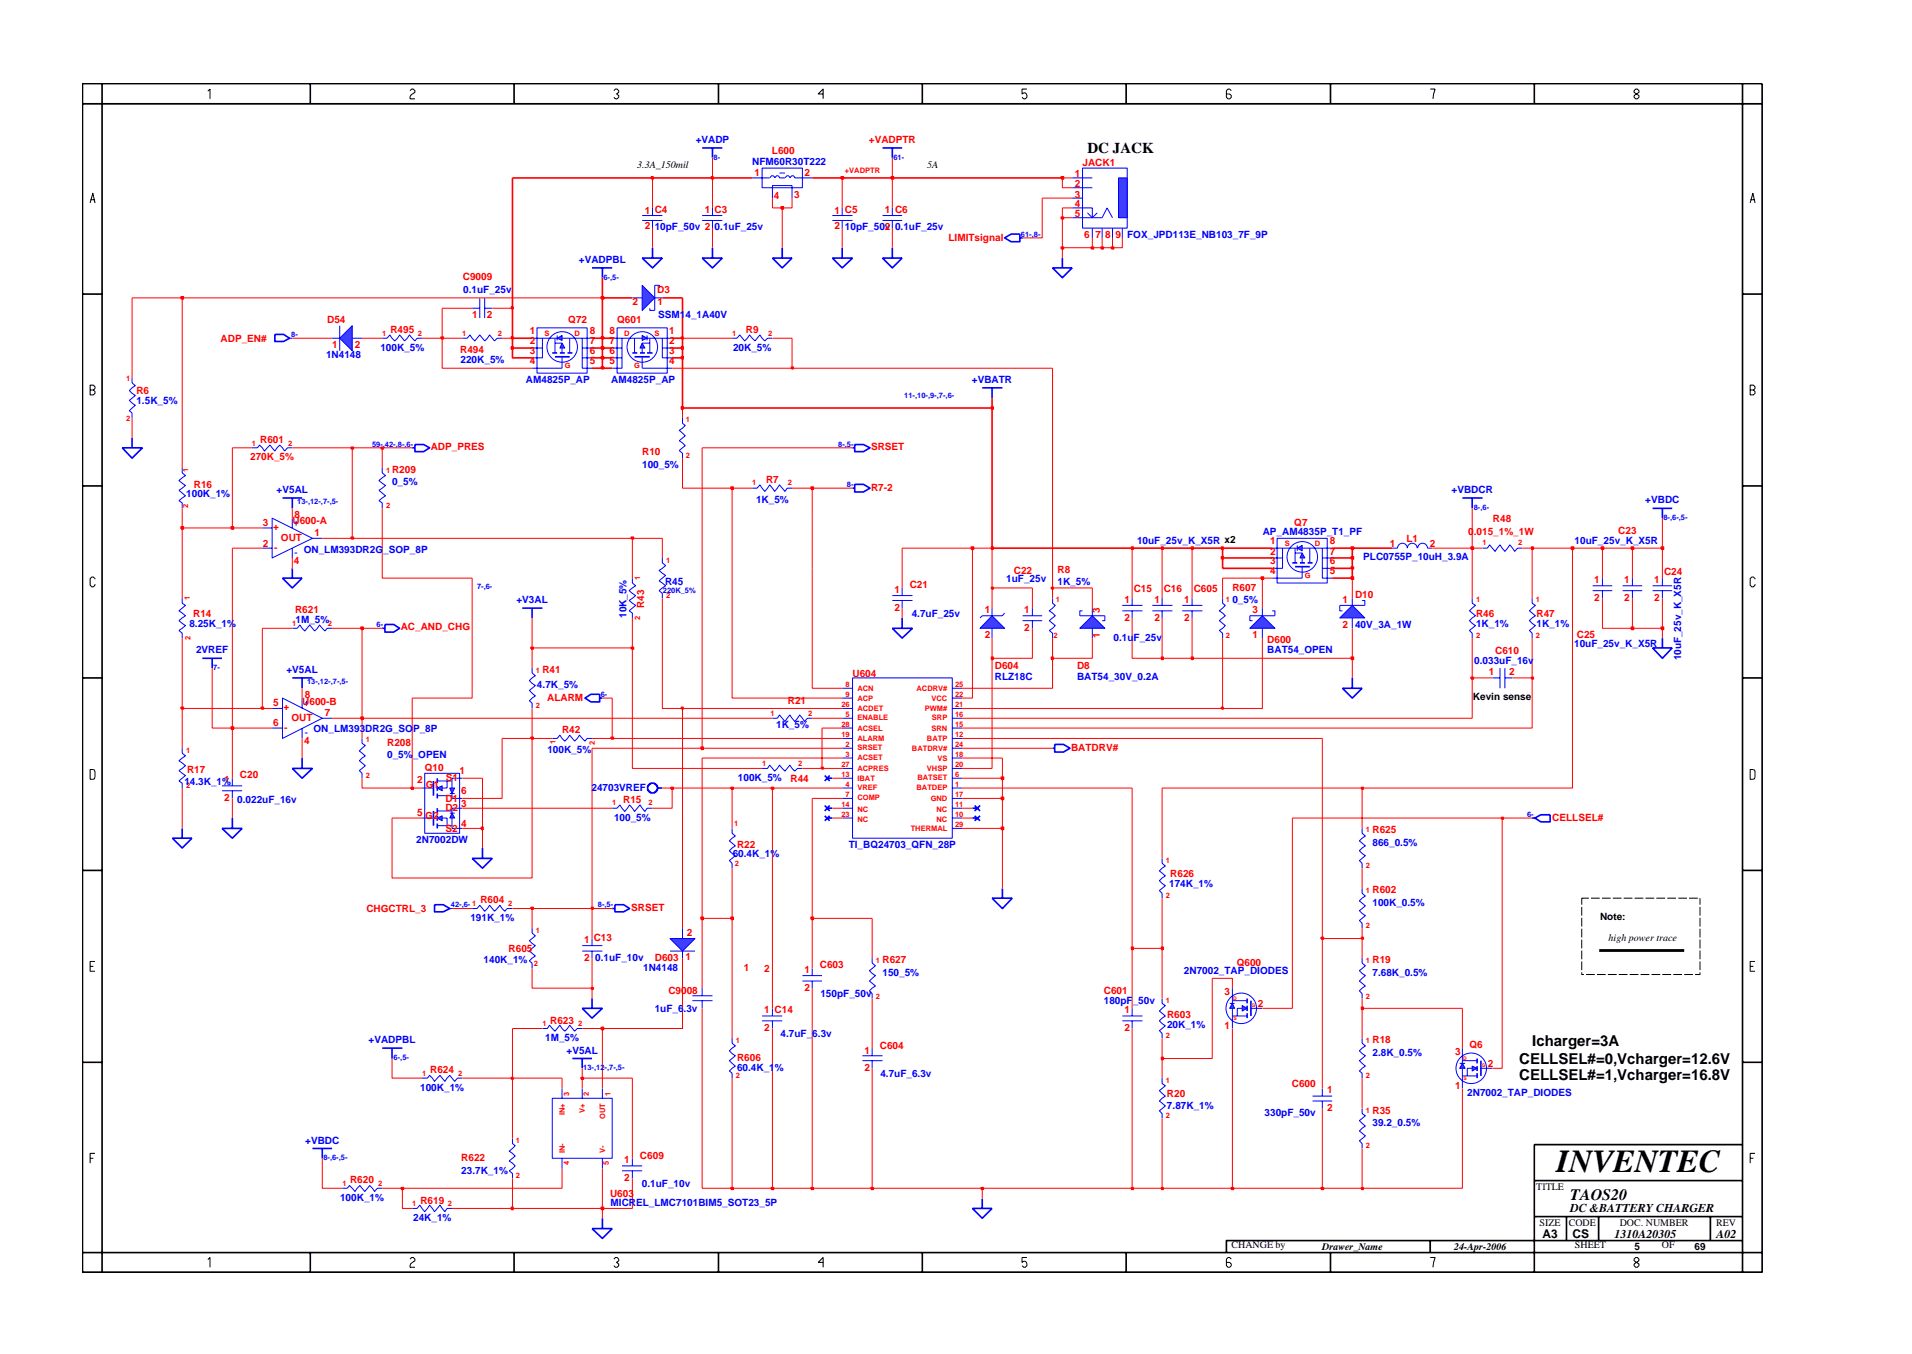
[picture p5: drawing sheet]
<svg xmlns="http://www.w3.org/2000/svg" width="297mm" height="210mm" viewBox="0 0 297 210" stroke-linecap="round" stroke-linejoin="round" font-family="sans-serif">
<defs><g id="words">
<text font-size="5" x="241.8" y="182">INVENTEC</text>
<text font-size="2.5" x="244" y="186.3">TAOS20</text>
<g font-size="2.3">
<text x="168.9" y="23.7">DC JACK</text>
<text x="236" y="165.2">CELLSEL#=0,Vcharger=12.6V</text>
<text x="236" y="167.8">CELLSEL#=1,Vcharger=16.8V</text>
<text x="238" y="162.4">Icharger=3A</text>
</g>
<g font-size="1.9">
<text x="244" y="188.2">DC &amp;BATTERY CHARGER</text>
<text x="239.6" y="192.2">A3</text>
<text x="244.3" y="192.3">CS</text>
<text x="250.8" y="192.2">1310A20305</text>
<text x="266.6" y="192.2">A02</text>
</g>
<g font-size="1.6" fill="#00f">
<text x="108.1" y="22.2">+VADP</text>
<text x="116.9" y="25.7">NFM60R30T222</text>
<text x="101.7" y="35.8">10pF_50v 2</text>
<text x="111" y="35.8">0.1uF_25v</text>
<text x="131.3" y="35.8">10pF_50v</text>
<text x="139.1" y="35.8">0.1uF_25v</text>
<text x="89.9" y="40.8">+VADPBL</text>
<text x="72" y="45.5">0.1uF_25v</text>
<text x="102.3" y="49.4">SSM14_1A40V</text>
<text x="50.6" y="55.6">1N4148</text>
<text x="59.1" y="54.5">100K_5%</text>
<text x="71.5" y="56.3">220K_5%</text>
<text x="81.7" y="59.5">AM4825P_AP</text>
<text x="95" y="59.5">AM4825P_AP</text>
<text x="113.9" y="54.5">20K_5%</text>
<text x="151" y="59.5">+VBATR</text>
<text x="21.2" y="62.8">1.5K_5%</text>
<text x="28.9" y="77.2">100K_1%</text>
<text x="43" y="76.6">+V5AL</text>
<text x="60.9" y="75.4">0_5%</text>
<text x="99.8" y="72.7">100_5%</text>
<text x="225.5" y="76.6">+VBDCR</text>
<text x="117.5" y="78.1">1K_5%</text>
<text x="196.2" y="83.1">AP_AM4835P_T1_PF</text>
<text x="255.6" y="78.1">+VBDC</text>
<text x="47.2" y="85.8">ON_LM393DR2G_SOP_8P</text>
<text x="176.6" y="84.5">10uF_25v_K_X5R x2</text>
<text x="211.8" y="86.9">PLC0755P_10uH_3.9A</text>
<text x="244.6" y="84.4">10uF_25v_K_X5R</text>
<text x="80.2" y="93.7">+V3AL</text>
<text x="97.4" y="96" transform="rotate(-90 97.4 96)">10K_5%</text>
<text x="103.3" y="90.8">R45</text>
<text x="141.6" y="95.8">4.7uF_25v</text>
<text x="156.3" y="90.4">1uF_25v</text>
<text x="164.3" y="90.9">1K_5%</text>
<text x="191.5" y="93.7">0_5%</text>
<text x="29.4" y="97.3">8.25K_1%</text>
<text x="30.5" y="101.5">2VREF</text>
<text x="45.9" y="96.8">1M_5%</text>
<text x="173" y="99.5">0.1uF_25v</text>
<text x="196.9" y="101.5">BAT54_OPEN</text>
<text x="210.5" y="97.6">40V_3A_1W</text>
<text x="229.3" y="97.3">1K_1%</text>
<text x="238.7" y="97.3">1K_1%</text>
<text x="244.5" y="100.4">10uF_25v_K_X5R</text>
<text x="44.5" y="104.5">+V5AL</text>
<text x="83.4" y="106.9">4.7K_5%</text>
<text x="154.5" y="105.5">RLZ18C</text>
<text x="167.3" y="105.5">BAT54_30V_0.2A</text>
<text x="229" y="103.2">0.033uF_16v</text>
<text x="261.2" y="102.6" transform="rotate(-90 261.2 102.6)">10uF_25v_K_X5R</text>
<text x="48.7" y="113.7">ON_LM393DR2G_SOP_8P</text>
<text x="120.6" y="113">1K_5%</text>
<text x="60.1" y="117.7">0_5%_OPEN</text>
<text x="85" y="117">100K_5%</text>
<text x="28.6" y="121.9">14.3K_1%</text>
<text x="36.9" y="124.7">0.022uF_16v</text>
<text x="91.9" y="122.8">24703VREF</text>
<text x="114.6" y="121.3">100K_5%</text>
<text x="64.7" y="130.9">2N7002DW</text>
<text x="95.4" y="127.5">100_5%</text>
<text x="131.9" y="131.7">TI_BQ24703_QFN_28P</text>
<text x="213.2" y="131.3">866_0.5%</text>
<text x="113.8" y="133.1">60.4K_1%</text>
<text x="181.6" y="137.7">174K_1%</text>
<text x="73.1" y="142.9">191K_1%</text>
<text x="213.2" y="140.7">100K_0.5%</text>
<text x="75.1" y="149.5">140K_1%</text>
<text x="92.5" y="149.3">0.1uF_10v</text>
<text x="99.9" y="150.8">1N4148</text>
<text x="127.5" y="154.9">150pF_50v</text>
<text x="137.1" y="151.5">150_5%</text>
<text x="171.5" y="155.9">180pF_50v</text>
<text x="183.9" y="151.2">2N7002_TAP_DIODES</text>
<text x="213.2" y="151.5">7.68K_0.5%</text>
<text x="57.3" y="162">+VADPBL</text>
<text x="84.7" y="161.7">1M_5%</text>
<text x="101.7" y="157.2">1uF_6.3v</text>
<text x="121.3" y="161">4.7uF_6.3v</text>
<text x="181.3" y="159.7">20K_1%</text>
<text x="88" y="163.6">+V5AL</text>
<text x="114.5" y="166.3">60.4K_1%</text>
<text x="136.8" y="167.2">4.7uF_6.3v</text>
<text x="213.2" y="163.9">2.8K_0.5%</text>
<text x="65.3" y="169.4">100K_1%</text>
<text x="181.3" y="172.2">7.87K_1%</text>
<text x="196.5" y="173.2">330pF_50v</text>
<text x="228" y="170.1">2N7002_TAP_DIODES</text>
<text x="47.4" y="177.6">+VBDC</text>
<text x="213.2" y="174.9">39.2_0.5%</text>
<text x="71.7" y="182.2">23.7K_1%</text>
<text x="99.7" y="184.3">0.1uF_10v</text>
<text x="52.8" y="186.5">100K_1%</text>
<text x="64.2" y="189.6">24K_1%</text>
<text x="94.9" y="187.3">MICREL_LMC7101BIM5_SOT23_5P</text>
</g>
<g font-size="1.6" fill="#f00">
<text x="119.9" y="23.9">L600</text>
<text x="135" y="22.2">+VADPTR</text>
<text x="117.2" y="27.3">1</text>
<text x="125" y="27.3">2</text>
<text x="167" y="27.5">1</text>
<text x="167" y="29.1">2</text>
<text x="168.2" y="25.9">JACK1</text>
<text x="100.2" y="33.3">1 C4</text>
<text x="100.2" y="35.6">2</text>
<text x="109.5" y="33">1 C3</text>
<text x="120.2" y="30.9">4</text>
<text x="123.4" y="30.7">3</text>
<text x="129.7" y="33.3">1 C5</text>
<text x="129.7" y="35.6">2</text>
<text x="137.4" y="33">1 C6</text>
<text x="137.4" y="35.8">2</text>
<text x="167" y="30.7">3</text>
<text x="167" y="32.2">4</text>
<text x="167" y="33.7">5</text>
<text x="147.4" y="37.4">LIMITsignal</text>
<text x="168.4" y="36.9">6 7 8 9 FOX_JPD113E_NB103_7F_9P</text>
<text x="71.9" y="43.5">C9009</text>
<text x="98.2" y="47.4">2</text>
<text x="102.1" y="45.5">D3</text>
<text x="102.1" y="47.4">1</text>
<text x="34.3" y="53.1">ADP_EN#</text>
<text x="50.8" y="50.2">D54</text>
<text x="60.7" y="51.7">R495</text>
<text x="73.4" y="49.4">1</text>
<text x="75.6" y="49.4">2</text>
<text x="82.3" y="51.9">1</text>
<text x="82.3" y="53.4">2</text>
<text x="88.3" y="50.1">Q72</text>
<text x="91.6" y="51.9">8</text>
<text x="91.6" y="53.4">7</text>
<text x="94.7" y="51.9">8</text>
<text x="94.7" y="53.4">7</text>
<text x="95.9" y="50.1">Q601</text>
<text x="104" y="51.9">1</text>
<text x="104" y="53.4">2</text>
<text x="115.9" y="51.7">R9</text>
<text x="51.6" y="54">1</text>
<text x="55.1" y="54">2</text>
<text x="71.5" y="54.8">R494</text>
<text x="82.3" y="56.6">4</text>
<text x="82.3" y="55">3</text>
<text x="91.6" y="55">6</text>
<text x="91.6" y="56.6">5</text>
<text x="94.7" y="55">6</text>
<text x="94.7" y="56.6">5</text>
<text x="104" y="56.6">4</text>
<text x="104" y="55">3</text>
<text x="21.2" y="61.2">R6</text>
<text x="38.9" y="71.5">270K_5%</text>
<text x="40.4" y="68.8">R601</text>
<text x="66.9" y="70">ADP_PRES</text>
<text x="99.8" y="70.7">R10</text>
<text x="135.3" y="70">SRSET</text>
<text x="30.1" y="75.8">R16</text>
<text x="60.9" y="73.4">R209</text>
<text x="119" y="75">R7</text>
<text x="135.3" y="76.2">R7-2</text>
<text x="40.8" y="81.7">3</text>
<text x="42.4" y="82.3">+</text>
<text x="45.4" y="81.4">U600-A</text>
<text x="45.7" y="80.4">8</text>
<text x="48.9" y="83.3">1</text>
<text x="201.1" y="81.6">Q7</text>
<text x="228.1" y="83">0.015_1%_1W</text>
<text x="231.9" y="81.1">R48</text>
<text x="251.4" y="82.9">C23</text>
<text x="40.8" y="84.9">2</text>
<text x="42.6" y="85.5">-</text>
<text x="43.7" y="84">OUT</text>
<text x="45.7" y="87.6">4</text>
<text x="157.5" y="89.1">C22</text>
<text x="164.3" y="88.9">R8</text>
<text x="197.3" y="84.5">1</text>
<text x="197.3" y="86.1">2</text>
<text x="197.3" y="87.6">3</text>
<text x="197.3" y="89.2">4</text>
<text x="206.6" y="84.5">8</text>
<text x="206.6" y="86.1">7</text>
<text x="206.6" y="87.6">6</text>
<text x="206.6" y="89.2">5</text>
<text x="215.9" y="84.9">1</text>
<text x="218.5" y="84.1">L1</text>
<text x="222.1" y="84.9">2</text>
<text x="258.5" y="89.3">C24</text>
<text x="30" y="95.8">R14</text>
<text x="45.8" y="95.2">R621</text>
<text x="100.1" y="94.4" transform="rotate(-90 100.1 94.4)">R43</text>
<text x="138.9" y="92.1">1</text>
<text x="138.9" y="94.8">2</text>
<text x="141.3" y="91.4">C21</text>
<text x="153" y="95.2">1</text>
<text x="159.1" y="95.2">1</text>
<text x="170.8" y="95.2" transform="rotate(-90 170.8 95.2)">3</text>
<text x="174.7" y="93.7">1</text>
<text x="176.1" y="91.9">C15</text>
<text x="179.3" y="93.7">1</text>
<text x="180.8" y="91.9">C16</text>
<text x="184" y="93.7">1</text>
<text x="185.4" y="91.9">C605</text>
<text x="191.5" y="91.7">R607</text>
<text x="194.6" y="95.2">3</text>
<text x="208.6" y="93.7">1</text>
<text x="210.5" y="92.9">D10</text>
<text x="229.3" y="95.9">R46</text>
<text x="238.7" y="95.9">R47</text>
<text x="247.7" y="90.5">1</text>
<text x="247.7" y="93.3">2</text>
<text x="252.3" y="90.5">1</text>
<text x="252.3" y="93.3">2</text>
<text x="257" y="90.5">1</text>
<text x="257" y="93.3">2</text>
<text x="62.3" y="97.9">AC_AND_CHG</text>
<text x="153" y="99.1">2</text>
<text x="159.1" y="98">2</text>
<text x="170.8" y="99.1" transform="rotate(-90 170.8 99.1)">1</text>
<text x="174.7" y="96.4">2</text>
<text x="179.3" y="96.4">2</text>
<text x="184" y="96.4">2</text>
<text x="194.6" y="99.1">1</text>
<text x="196.9" y="99.9">D600</text>
<text x="208.6" y="97.6">2</text>
<text x="232.3" y="101.5">C610</text>
<text x="245" y="99.1">C25</text>
<text x="84.3" y="104.5">R41</text>
<text x="132.4" y="105.1">U604</text>
<text x="154.5" y="103.9">D604</text>
<text x="167.3" y="103.9">D8</text>
<text x="231.3" y="104.8">1</text>
<text x="234.5" y="104.8">2</text>
<text x="42.4" y="109.7">5</text>
<text x="42.4" y="112.8">6</text>
<text x="44.1" y="110.3">+</text>
<text x="44.1" y="113.5">-</text>
<text x="45.3" y="112">OUT</text>
<text x="47" y="109.4">U600-B</text>
<text x="47.4" y="108.3">8</text>
<text x="50.5" y="111.2">7</text>
<text x="85" y="108.8">ALARM</text>
<text x="87.3" y="113.8">R42</text>
<text x="122.4" y="109.3">R21</text>
<text x="47.3" y="115.5">4</text>
<text x="60.1" y="115.8">R208</text>
<text x="66" y="119.7">Q10</text>
<text x="166.4" y="116.6">BATDRV#</text>
<text x="29.1" y="120.1">R17</text>
<text x="34.8" y="121.6">1</text>
<text x="34.8" y="124.4">2</text>
<text x="37.3" y="120.8">C20</text>
<text x="64.8" y="121.6">2</text>
<text x="66.2" y="122.4">G1</text>
<text x="69.2" y="124.6">D1</text>
<text x="69.2" y="125.9">D2</text>
<text x="69.3" y="121.3">S1</text>
<text x="71.4" y="120.2">1</text>
<text x="71.7" y="123.4">6</text>
<text x="71.7" y="125.3">3</text>
<text x="96.8" y="124.7">R15</text>
<text x="122.8" y="121.4">R44</text>
<text x="64.8" y="126.8">5</text>
<text x="66.1" y="127.1">G2</text>
<text x="69.2" y="129.2">S2</text>
<text x="71.7" y="128.4">4</text>
<text x="114.5" y="131.7">R22</text>
<text x="213.2" y="129.4">R625</text>
<text x="241.2" y="127.4">CELLSEL#</text>
<text x="181.8" y="136.2">R626</text>
<text x="56.9" y="141.7">CHGCTRL_3</text>
<text x="74.6" y="140.2">R604</text>
<text x="98.1" y="141.4">SRSET</text>
<text x="213.2" y="138.7">R602</text>
<text x="79" y="147.9">R605</text>
<text x="90.8" y="146.5">1 C13</text>
<text x="90.8" y="149.2">2</text>
<text x="101.7" y="149.2">D603</text>
<text x="106.5" y="149">1</text>
<text x="106.7" y="145.3">2</text>
<text x="137.1" y="149.5">R627</text>
<text x="192.1" y="150">Q600</text>
<text x="213.2" y="149.5">R19</text>
<text x="103.8" y="154.3">C9008</text>
<text x="115.6" y="150.7">1</text>
<text x="118.7" y="151">2</text>
<text x="125" y="151.2">1</text>
<text x="125" y="153.8">2</text>
<text x="127.4" y="150.4">C603</text>
<text x="171.5" y="154.4">C601</text>
<text x="190.3" y="154.5">3</text>
<text x="85.5" y="158.9">R623</text>
<text x="118.7" y="157.3">1 C14</text>
<text x="118.7" y="160.1">2</text>
<text x="174.7" y="157.3">1</text>
<text x="174.7" y="160.1">2</text>
<text x="181.3" y="158">R603</text>
<text x="190.3" y="159.8">1</text>
<text x="195.4" y="156.4">2</text>
<text x="213.2" y="162">R18</text>
<text x="66.8" y="166.7">R624</text>
<text x="114.5" y="164.8">R606</text>
<text x="134.3" y="163.6">1</text>
<text x="134.3" y="166.3">2</text>
<text x="136.7" y="162.8">C604</text>
<text x="226.1" y="163.9">3</text>
<text x="228.3" y="162.8">Q6</text>
<text x="231.2" y="165.7">2</text>
<text x="181.3" y="170.4">R20</text>
<text x="200.7" y="168.7">C600</text>
<text x="206.2" y="169.8">1</text>
<text x="206.2" y="172.5">2</text>
<text x="213.2" y="172.9">R35</text>
<text x="226.1" y="169.1">1</text>
<text x="99.4" y="179.9">C609</text>
<text x="54.4" y="183.8">R620</text>
<text x="71.7" y="180.3">R622</text>
<text x="94.8" y="185.9">U603</text>
<text x="97" y="180.6">1</text>
<text x="97" y="183.4">2</text>
<text x="65.3" y="186.9">R619</text>
</g>
<g font-size="1.6">
<text x="99" y="26">3.3A_150mil</text>
<text x="144" y="26">5A</text>
<text x="228.8" y="108.6">Kevin sense</text>
<text x="248.6" y="142.9">Note:</text>
<text x="249.9" y="146.2">high power trace</text>
<text x="238.7" y="184.8">TITLE</text>
<text x="239.2" y="190.4">SIZE</text>
<text x="243.7" y="190.4">CODE</text>
<text x="251.6" y="190.4">DOC. NUMBER</text>
<text x="266.6" y="190.4">REV</text>
<text x="191.3" y="193.9">CHANGE by</text>
<text x="205.4" y="194.1">Drawer_Name</text>
<text x="225.9" y="194.1">24-Apr-2006</text>
<text x="244.7" y="193.9">SHEET</text>
<text x="253.9" y="194.1">5</text>
<text x="258.2" y="193.9">OF</text>
<text x="263.3" y="194.1">69</text>
</g>
<g font-size="1.2" fill="#00f">
<text x="110.9" y="24.8">8-</text>
<text x="138.8" y="24.8">61-</text>
<text x="158.6" y="36.8">61-,8-</text>
<text x="93.8" y="43.5">6-,5-</text>
<text x="45.2" y="52.3">8-</text>
<text x="140.5" y="61.9">11-,10-,9-,7-,6-</text>
<text x="57.8" y="69.4">59-,42-,8-,6-</text>
<text x="130.2" y="69.4">8-,5-</text>
<text x="131.6" y="75.6">8-</text>
<text x="46.2" y="78.2">13-,12-,7-,5-</text>
<text x="229" y="79.2">8-,6-</text>
<text x="258.4" y="80.7">8-,6-,5-</text>
<text x="74.1" y="91.4">7-,6-</text>
<text x="103" y="92.1">220K_5%</text>
<text x="58.5" y="97.3">6-</text>
<text x="33.1" y="104">7-</text>
<text x="47.7" y="106.1">13-,12-,7-,5-</text>
<text x="93.3" y="108.2">6-</text>
<text x="237.2" y="126.9">6-</text>
<text x="70" y="140.8">42-,6- 1</text>
<text x="92.9" y="140.8">8-,5-</text>
<text x="61.2" y="164.7">6-,5-</text>
<text x="90.6" y="166.2">13-,12-,7-,5-</text>
<text x="50.2" y="180.1">8-,6-,5-</text>
</g>
<g font-size="1.2" fill="#f00">
<text x="131.3" y="26.9">+VADPTR</text>
<text x="59.4" y="52.1">1</text>
<text x="64.9" y="52.1">2</text>
<text x="71.8" y="52.1">1</text>
<text x="77.4" y="52.1">2</text>
<text x="84.6" y="52.1">S</text>
<text x="89.3" y="52.1">D</text>
<text x="97" y="52.1">D</text>
<text x="101.7" y="52.1">S</text>
<text x="113.7" y="52.1">1</text>
<text x="119.4" y="52.1">2</text>
<text x="19.6" y="59.2">1</text>
<text x="87.7" y="57.2">G</text>
<text x="98.5" y="57.2">G</text>
<text x="19.6" y="65.3">2</text>
<text x="106.5" y="65.6">1</text>
<text x="39.1" y="69.2">1</text>
<text x="44.8" y="69.2">2</text>
<text x="106.5" y="71.1">2</text>
<text x="29.2" y="73.3" transform="rotate(-90 29.2 73.3)">1</text>
<text x="60" y="73.4">1</text>
<text x="116.9" y="75.4">1</text>
<text x="122.4" y="75.4">2</text>
<text x="29.2" y="78.8" transform="rotate(-90 29.2 78.8)">2</text>
<text x="60" y="78.9">2</text>
<text x="103.5" y="87.3">1</text>
<text x="199.6" y="84.8">S</text>
<text x="202.7" y="89.8">G</text>
<text x="204.2" y="84.8">D</text>
<text x="230.3" y="84.7">1</text>
<text x="235.9" y="84.7">2</text>
<text x="29.5" y="93.2" transform="rotate(-90 29.5 93.2)">1</text>
<text x="99.4" y="90.1" transform="rotate(-90 99.4 90.1)">1</text>
<text x="103.5" y="92.9">2</text>
<text x="164" y="93.5">1</text>
<text x="190.4" y="93.5">1</text>
<text x="229.3" y="93.5">1</text>
<text x="238.6" y="93.5">1</text>
<text x="29.6" y="99.4" transform="rotate(-90 29.6 99.4)">2</text>
<text x="45.4" y="97.1">1</text>
<text x="50.9" y="97.1">2</text>
<text x="99.4" y="96.3" transform="rotate(-90 99.4 96.3)">2</text>
<text x="163.7" y="99.1">2</text>
<text x="190.4" y="99.1">2</text>
<text x="229.3" y="99.1">2</text>
<text x="238.6" y="99.1">2</text>
<text x="83.3" y="104.5">1</text>
<text x="131.4" y="106.7">8</text>
<text x="133.2" y="107.3">ACN</text>
<text x="142.4" y="107.3">ACDRV#</text>
<text x="148.4" y="106.7">25</text>
<text x="83.3" y="110">2</text>
<text x="119.7" y="111.2">1</text>
<text x="125.5" y="111.2">2</text>
<text x="130.7" y="109.8">26</text>
<text x="130.7" y="112.9">28</text>
<text x="131.4" y="108.2">9</text>
<text x="131.4" y="111.4">5</text>
<text x="133.2" y="108.8">ACP</text>
<text x="133.2" y="111.8">ENABLE</text>
<text x="133.2" y="110.4">ACDET</text>
<text x="133.2" y="113.5">ACSEL</text>
<text x="143.7" y="110.3">PWM#</text>
<text x="144.7" y="108.8">VCC</text>
<text x="144.7" y="113.5">SRN</text>
<text x="144.8" y="111.9">SRP</text>
<text x="148.4" y="108.2">22</text>
<text x="148.4" y="111.4">16</text>
<text x="148.4" y="109.8">21</text>
<text x="148.4" y="112.9">15</text>
<text x="28.9" y="116.9">1</text>
<text x="56.8" y="115.3">1</text>
<text x="86.3" y="115.6" transform="rotate(-90 86.3 115.6)">1</text>
<text x="92.4" y="115.7" transform="rotate(-90 92.4 115.7)">2</text>
<text x="118.4" y="118.9">1</text>
<text x="124" y="118.9">2</text>
<text x="130.7" y="114.4">19</text>
<text x="130.7" y="119.1">27</text>
<text x="131.4" y="116">2</text>
<text x="131.4" y="117.5">3</text>
<text x="133.2" y="116.5">SRSET</text>
<text x="133.2" y="115">ALARM</text>
<text x="133.2" y="118">ACSET</text>
<text x="133.2" y="119.8">ACPRES</text>
<text x="141.7" y="116.6">BATDRV#</text>
<text x="144" y="119.7">VHSP</text>
<text x="144" y="115.1">BATP</text>
<text x="145.6" y="118.1">VS</text>
<text x="148.4" y="119.1">20</text>
<text x="148.4" y="117.5">18</text>
<text x="148.4" y="116">24</text>
<text x="148.4" y="114.4">12</text>
<text x="28.9" y="122.4">2</text>
<text x="56.8" y="120.8">2</text>
<text x="95.1" y="125.1">1</text>
<text x="100.7" y="125.1">2</text>
<text x="130.7" y="120.7">13</text>
<text x="130.7" y="125.3">14</text>
<text x="131.4" y="122.2">4</text>
<text x="131.4" y="123.7">7</text>
<text x="133.2" y="122.7">VREF</text>
<text x="133.2" y="124.3">COMP</text>
<text x="133.2" y="121.3">IBAT</text>
<text x="142.4" y="122.7">BATDEP</text>
<text x="142.5" y="121.1">BATSET</text>
<text x="144.6" y="124.3">GND</text>
<text x="148.4" y="122.2">1</text>
<text x="148.4" y="125.3">11</text>
<text x="148.4" y="120.7">6</text>
<text x="148.4" y="123.7">17</text>
<text x="114.1" y="128.3">1</text>
<text x="130.7" y="126.9">23</text>
<text x="133.2" y="126.1">NC</text>
<text x="133.2" y="127.6">NC</text>
<text x="141.5" y="129">THERMAL</text>
<text x="145.5" y="127.6">NC</text>
<text x="145.5" y="126.1">NC</text>
<text x="148.4" y="128.4">29</text>
<text x="148.4" y="126.9">10</text>
<text x="212.2" y="129.3">1</text>
<text x="114.2" y="134.5">2</text>
<text x="181.1" y="134">1</text>
<text x="212.2" y="134.8">2</text>
<text x="79" y="140.7">2</text>
<text x="181.1" y="139.5">2</text>
<text x="212.2" y="138.7">1</text>
<text x="82.9" y="150">2</text>
<text x="83.3" y="144.8">1</text>
<text x="136.1" y="149.5">1</text>
<text x="212.2" y="149.5">1</text>
<text x="212.2" y="144.1">2</text>
<text x="136.1" y="155.1">2</text>
<text x="181.1" y="155.7">1</text>
<text x="212.2" y="155.1">2</text>
<text x="84.3" y="159.3">1</text>
<text x="89.8" y="159.3">2</text>
<text x="114.3" y="161.9">1</text>
<text x="181.1" y="161.2">2</text>
<text x="212.2" y="161.9">1</text>
<text x="65.6" y="167.1">1</text>
<text x="71.2" y="167.1">2</text>
<text x="114.3" y="167.4">2</text>
<text x="212.2" y="167.4">2</text>
<text x="87.7" y="173.2" transform="rotate(-90 87.7 173.2)">IN+</text>
<text x="88.4" y="170.2" transform="rotate(-90 88.4 170.2)">3</text>
<text x="90.9" y="172.8" transform="rotate(-90 90.9 172.8)">V+</text>
<text x="91.5" y="170.2" transform="rotate(-90 91.5 170.2)">2</text>
<text x="94" y="173.8" transform="rotate(-90 94 173.8)">OUT</text>
<text x="94.9" y="170.1" transform="rotate(-90 94.9 170.1)">1</text>
<text x="181.1" y="168.1">1</text>
<text x="181.1" y="173.7">2</text>
<text x="212.2" y="172.8">1</text>
<text x="80.1" y="177.4">1</text>
<text x="87.7" y="179.1" transform="rotate(-90 87.7 179.1)">IN-</text>
<text x="94" y="179.1" transform="rotate(-90 94 179.1)">V-</text>
<text x="212.2" y="178.3">2</text>
<text x="53.2" y="184.2">1</text>
<text x="58.7" y="184.2">2</text>
<text x="80.1" y="183">2</text>
<text x="88.4" y="180.9" transform="rotate(-90 88.4 180.9)">4</text>
<text x="94.6" y="180.9" transform="rotate(-90 94.6 180.9)">5</text>
<text x="64" y="187.2">1</text>
<text x="69.6" y="187.2">2</text>
</g>
<g font-size=".8" fill="#f00">
<text x="191.6" y="155.3">D</text>
<text x="191.6" y="158.4">S</text>
<text x="194.4" y="156.4">G</text>
<text x="227.3" y="164.6">D</text>
<text x="227.3" y="167.7">S</text>
<text x="230.1" y="165.7">G</text>
</g>
</g></defs>
<path d="M137.1 23h3.1M138.6 23v1.5M138.6 38.5v1.6M137.1 40.1h3.1l-1.6 1.5zM64 69.5h.5M64.5 69h1.3l.9 .5-.9 .6h-1.3zM208.6 106.9h3l-1.5 1.5zM210.1 105.3v1.6" fill="none" stroke="#00f" stroke-width=".25"/>
<g fill="none" stroke="#00f" stroke-width=".16">
<path d="M71.8 52.5h.8l.4-.5 .8 .9 .7-.9 .8 .9 .8-.9 .7 .9 .4-.4h.8M98.2 46.3h1.6M101.7 46.3h1.2M101.7 44.3v3.9M183.7 94h3.1M183.7 94.9h3.1M185.2 92.9v1.1M185.2 94.9v1.1M85.8 114.7h.8l.4-.5 .7 .9 .8-.9 .8 .9 .7-.9 .9 .9 .3-.4h.8M98.2 179.9v1.1M96.6 181h3.2M96.6 181.8h3.2"/>
<path d="M98.2 181.8v1.2"/>
</g>
<path d="M99.8 44.3l1.9 2-1.9 1.9z" fill="#3c3cc8"/>
<path d="M99.8 44.3l1.9 2-1.9 1.9zM101 47.9v.3h.7M101.7 44.3h.8v.4M194.2 95.6h3.9M196.1 94.4v1.2M196.1 97.6v1.5" fill="none" stroke="#00f" stroke-width=".16"/>
<path d="M194.2 97.6l1.9-2 2 2z" fill="#3c3cc8"/>
<g fill="none" stroke="#00f" stroke-width=".16">
<path d="M116.9 27.6h2.7M118.4 26.1h6.3v3.1h-6.3zM119.7 27.6a.34 .34 0 0 1 .3-.3 .34 .34 0 0 1 .3 .3M120 30.8v-2h3v2M120.4 27.6a.34 .34 0 0 1 .4-.3 .34 .34 0 0 1 .3 .3h.8M121.1 26.9h.8M122 27.6a.34 .34 0 0 1 .4-.3 .34 .34 0 0 1 .3 .3M122.8 27.6a.34 .34 0 0 1 .3-.3 .34 .34 0 0 1 .4 .3h2.7M129.3 33.5h3.1M129.3 34.2h3.1M130.8 32.3v1.2M130.8 34.2v1.2"/>
<path d="M168.2 26.1h6.9v9.3h-6.9zM168.9 33l.8 .8 .8-.8M171.2 33.8l.8-1.5 .8 1.5M73.3 47.9h1.2M74.5 46.3v3.1M75.3 47.9h1.2M75.3 46.3v3.1M59.4 72.7v.7l.5 .5-1 .7 1 .8-1 .7 1 .9-1 .8 .5 .3v.8M40.8 82h1.5M40.8 85.1h1.5M42.3 80.5l6.2 3.1-6.2 3zM45.4 97.6h.8l.4-.5 .8 .9 .7-.9 .8 .9 .7-.9 .9 .9 .3-.4h.8"/>
<path d="M45.4 80.5v1.5M45.4 85.1v1.5M45.7 81.2h.6M45.7 85.9h.5M46 80.9v.7M48.5 83.6h1.6M194.2 97.6l1.9-2 2 2zM194.2 95.6v.8h.4M197.6 94.9h.5v.7M228.7 92.9v.8l.5 .3-.9 .9 .9 .7-.9 .8 .9 .7-.9 .8 .4 .4v.8M56.2 114.7v.7l.6 .4-1 .8 1 .8-1 .7 1 .8-1 .8 .4 .4v.7M180.5 133.3v.8l.5 .4-.9 .7 .9 .8-.9 .8 .9 .7-.9 .8 .4 .4v.8"/>
<path d="M84.3 159.7h.7l.4-.5 .8 .9 .8-.9 .7 .9 .8-.9 .8 .9 .4-.4h.8M180.5 155.1v.7l.5 .4-.9 .8 .9 .8-.9 .7 .9 .8-.9 .7 .4 .5v.7M65.6 167.4h.8l.3-.4 .8 .9 .9-.9 .7 .9 .8-.9 .7 .9 .5-.5h.7M203.9 170.2h3.1M203.9 171h3.1M205.4 169v1.2M205.4 171v1.2M211.6 161.2v.8l.5 .4-.9 .8 .9 .7-.9 .8 .9 .9-.9 .7 .4 .4v.7"/>
</g>
<g fill="none" stroke="#00f" stroke-width=".25">
<path d="M92 41.6h3.1M93.6 41.6v1.5M152.6 60.2h3.1M154.1 60.2v1.6M256.7 78.9h3.1M258.3 78.9v1.6M258.3 99.1v1.5M45.4 105.3h3.1M46.9 105.3v1.6M90.9 108.4l.9-.6h1.4v1.2h-1.4zM93.2 108.4h.4M256.7 100.6h3.1l-1.5 1.6z"/>
<path d="M26.8 130.2h3l-1.5 1.5zM28.3 128.6v1.6M128.1 125.1l.8 .8M128.6 125.5h.7M128.9 125.1l-.8 .8M151.1 127h.7M151.4 126.7l.9 .8M152.3 126.7l-.9 .8M154.1 139.5h3.2l-1.6 1.6zM155.7 138v1.5M92 190.8h3.1l-1.5 1.5zM93.6 189.2v1.6"/>
<path d="M151.1 187.6h3l-1.5 1.6zM152.6 186.1v1.5"/>
</g>
<path d="M173.8 27.6h1.3v6.2h-1.3z" fill="#3c3cc8"/>
<path d="M166.6 33.8h4.6M166.6 27.6h3.1M166.6 32.3h3.1v1.5M166.6 29.2h3.1M166.6 30.8h1.6M169.7 35.4v1.5M171.2 35.4v1.5M172.8 35.4v1.5M173.8 27.6h1.3v6.2h-1.3zM174.4 35.4v1.5M194.3 156.6h1.8" fill="none" stroke="#00f" stroke-width=".16"/>
<path d="M194.3 155.4v2.4" fill="none" stroke="#00f" stroke-width=".25"/>
<path d="M191.5 155.8l.3 .8h-.8z" fill="#3c3cc8"/>
<path d="M191 155.8h.8M191.5 155.8l.3 .8h-.8z" fill="none" stroke="#00f" stroke-width=".16"/>
<path d="M193 156.2l.7 .4-.7 .4z" fill="#3c3cc8"/>
<g fill="none" stroke="#00f" stroke-width=".16">
<path d="M39.1 69.5h.9l.3-.4 .8 .9 .8-.9 .8 .9 .8-.9 .7 .9 .4-.5h.8M247.4 91h3.1M247.4 91.7h3.1M248.9 89.8v1.2M248.9 91.7v1.2M104.1 147.7h3.9M106 144.1v1.6M106 147.7v1.1M191.5 157.8h2.2M191.5 155.4h2.2M191.5 153.4v2.4M191.5 156.6v3.1"/>
<path d="M193 156.2l.7 .4-.7 .4zM193 156.6h-.8v1.2"/>
<circle cx="192.8" cy="156.6" r="2.37"/>
</g>
<path d="M101 121.7l.6-.1 .5 .3v.7l-.3 .4-.7 .1-.4-.3-.1-.7zM102.1 122.4h.8M193.7 155.1v.7M193.7 156.2v.8M193.7 157.3v.8M59.4 162.8h3.1M60.9 162.8v1.6M88.9 164.4h3.1M90.5 164.4v1.5" fill="none" stroke="#00f" stroke-width=".25"/>
<path d="M104.1 145.7h3.9l-2 2z" fill="#3c3cc8"/>
<g fill="none" stroke="#00f" stroke-width=".16">
<path d="M99.8 33.5h3.1M99.8 34.2h3.1M101.4 32.3v1.2M101.4 34.2v1.2M109.1 33.5h3.1M109.1 34.2h3.1M110.7 32.3v1.2M110.7 34.2v1.2M45 52.5h.4M106 64.9v.8l.5 .4-1 .7 1 .9-1 .7 1 .8-1 .8 .5 .4v.7M116.9 75.8h.7l.5-.5 .7 1 .8-1 .7 1 .8-1 .8 1 .4-.5h.7M138.6 92.5h3.2"/>
<path d="M138.6 93.2h3.2M140.2 91.3v1.2M140.2 93.2v1.2M163.5 92.9v.8l.4 .3-.9 .9 .9 .7-.9 .8 .9 .7-.9 .8 .5 .4v.8M179 94h3.1M179 94.9h3.1M180.5 92.9v1.1M180.5 94.9v1.1M208.1 94h3.9M210.1 92.9v1.1M210.1 96v1.6M256.7 91h3.1"/>
<path d="M256.7 91.7h3.1M258.3 89.8v1.2M258.3 91.7v1.2M42.3 110h1.6M42.3 113.1h1.6M43.9 108.4l6.2 3.1-6.2 3.2zM46.9 108.4v1.6M46.9 113.1v1.6M47.4 109.2h.5M47.4 113.8h.4M47.6 108.8v.8M50.1 111.5h1.5"/>
<path d="M118.4 119.3h.8l.4-.5 .7 .9 .8-.9 .8 .9 .8-.9 .8 .9 .4-.4h.8M113.7 128.6v.8l.5 .4-.9 .8 .9 .7-.9 .8 .9 .8-.9 .7 .4 .5v.7M69.9 141.1h.3M73.3 141.1h.8l.4-.5 .8 .9 .8-.9 .7 .9 .9-.9 .7 .9 .4-.4h.8M104.1 145.7h3.9l-2 2zM124.7 151.5h3M124.7 152.3h3M126.2 150.4v1.1M126.2 152.3v1.1M53.2 184.5h.8l.3-.4 .8 .9 .8-.9 .8 .9 .7-.9 .8 .9 .4-.5h.8"/>
</g>
<g fill="none" stroke="#00f" stroke-width=".25">
<path d="M130.8 38.5v1.6M156.1 36.9l1-.5h1.3v1.1h-1.3zM158.4 36.9h.5M42.7 51.9h1.4l.9 .6-.9 .5h-1.4zM129.3 40.1h3.1l-1.6 1.5zM43.9 77.3h3M45.4 77.3v1.6M34.5 128.6h3.1l-1.5 1.6zM36.1 127v1.6M73.3 133.3h3.2l-1.5 1.5zM75 131.7v1.6M128.1 126.7l.8 .8"/>
<path d="M128.6 127h.7M128.9 126.7l-.8 .8M67.5 140.5h1.4l1 .6-1 .5h-1.4zM90.5 156.6h3.1l-1.6 1.5zM92 155.1v1.5"/>
</g>
<path d="M208.1 96l2-2 1.9 2z" fill="#3c3cc8"/>
<path d="M87.3 55.4v1.8M208.1 96l2-2 1.9 2zM208.1 94v.9h.5M211.6 93.2h.4v.8" fill="none" stroke="#00f" stroke-width=".16"/>
<path d="M86.2 55.4h2.3" fill="none" stroke="#00f" stroke-width=".25"/>
<path d="M86.6 52.5l.7-.4v.8z" fill="#3c3cc8"/>
<path d="M86.6 52.5l.7-.4v.8zM86.6 52.1v.8" fill="none" stroke="#00f" stroke-width=".16"/>
<path d="M87.3 53.3l.4 .7h-.7z" fill="#3c3cc8"/>
<g fill="none" stroke="#00f" stroke-width=".16">
<path d="M82.7 52.5h3.9M82.7 57.2h4.6M82.7 54h1.6M83.4 50.9h7.8v7h-7.8zM84.3 52.5v3.1h-1.6M86.2 52.5v2.3M86.2 53.3h1.1M87.3 53.3l.4 .7h-.7zM87.3 52.5h4.7M87.3 54v.8M88.5 52.5v2.3M90.5 52.5v4.7h1.5"/>
<path d="M90.5 55.6h1.5M90.5 54h1.5M174.4 94h3.1M174.4 94.9h3.1M175.9 92.9v1.1M175.9 94.9v1.1M65.6 127h1.7M95.1 125.5h.8l.4-.5 .8 1 .7-1 .8 1 .8-1 .8 1 .3-.5h.9"/>
<circle cx="87.3" cy="53.9" r="2.37"/>
</g>
<g fill="none" stroke="#00f" stroke-width=".25">
<path d="M85.8 54.8h.8M87 54.8h.7M88.2 54.8h.7M43.9 89.8h3l-1.5 1.5zM45.4 88.3v1.5M163.5 116.2h.4M163.9 115.6h1.3l1 .6-1 .6h-1.3zM67.3 125.9v2.3M151.1 125.5h.7M151.4 125.1l.9 .8M152.3 125.1l-.9 .8M95.1 141.1h.4"/>
<path d="M95.5 140.5h1.4l.9 .6-.9 .5h-1.4z"/>
</g>
<path d="M70.2 126.3l.4 .7h-.7z" fill="#3c3cc8"/>
<path d="M69.9 126.3h.7M70.2 126.3l.4 .7h-.7z" fill="none" stroke="#00f" stroke-width=".16"/>
<path d="M67.9 127l.8-.3v.8z" fill="#3c3cc8"/>
<path d="M65.6 122.4h1.7M67.9 127l.8-.3v.8zM67.9 128.2h2.3M67.9 125.9h2.3M68.7 127h.8v1.2M70.2 127v1.6h1.6M71.8 125.5h-1.6v.8" fill="none" stroke="#00f" stroke-width=".16"/>
<path d="M67.3 121.3v2.3M67.9 125.5v.8M67.9 126.7v.8M67.9 127.9v.7" fill="none" stroke="#00f" stroke-width=".25"/>
<path d="M69.9 122.4h.7l-.4 .8z" fill="#3c3cc8"/>
<path d="M69.9 122.4h.7l-.4 .8zM69.9 123.2h.7" fill="none" stroke="#00f" stroke-width=".16"/>
<path d="M67.9 122.4l.8-.4v.8z" fill="#3c3cc8"/>
<g fill="none" stroke="#00f" stroke-width=".16">
<path d="M99.8 55.4v1.8M66 120.1h5.4v9.3h-5.4zM67.9 122.4l.8-.4v.8zM67.9 121.3h2.3M67.9 123.6h2.3M69.5 121.3v1.1h-.8M70.2 123.2v.8h1.6M71.8 120.8h-1.6v1.6M118.4 157.8h3.1M118.4 158.5h3.1M120 156.6v1.2M120 158.5v1.2"/>
<path d="M180.5 167.4v.9l.5 .3-.9 .8 .9 .8-.9 .8 .9 .7-.9 .8 .4 .4v.8"/>
</g>
<path d="M98.6 55.4h2.4M67.9 120.8v.8M67.9 122v.8M67.9 123.2v.8" fill="none" stroke="#00f" stroke-width=".25"/>
<path d="M99.8 52.1l.7 .4-.7 .4z" fill="#3c3cc8"/>
<path d="M99.8 52.1l.7 .4-.7 .4zM100.5 52.1v.8" fill="none" stroke="#00f" stroke-width=".16"/>
<path d="M99.8 53.3l.4 .7h-.8z" fill="#3c3cc8"/>
<g fill="none" stroke="#00f" stroke-width=".16">
<path d="M95.1 52.5h4.7M95.1 55.6h1.5M95.1 54h1.5M95.9 50.9h7.8v7h-7.8zM96.6 52.5v4.7h-1.5M98.6 52.5v2.3M99.8 53.3l.4 .7h-.8zM99.8 53.3h1.2M99.8 54v.8M99.8 57.2h4.6M100.5 52.5h3.9M101 52.5v2.3"/>
<path d="M102.9 52.5v3.1h1.5M102.9 54h1.5M98.2 89.8v.7l.5 .5-1 .7 1 .8-1 .7 1 .8-1 .9 .5 .3v.8M34.5 122h3.1M34.5 122.8h3.1M36.1 120.8v1.2M36.1 122.8v1.2M90.5 146.8h3.1M90.5 147.7h3.1M92 145.7v1.1M92 147.7v1.1M230.1 165.9h1.7"/>
<circle cx="99.8" cy="53.9" r="2.37"/>
</g>
<g fill="none" stroke="#00f" stroke-width=".25">
<path d="M109.1 23h3.1M110.7 23v1.5M98.2 54.8h.8M99.4 54.8h.8M100.5 54.8h.9M132.4 69.5h.4M132.8 69h1.3l1.1 .5-1.1 .6h-1.3zM227.2 77.3h3.1M228.7 77.3v1.6M59.4 97.6h.4M59.8 97h1.4l.9 .6-.9 .6h-1.4zM81.1 94.4h3.2"/>
<path d="M82.7 94.4v1.6M230.1 164.7v2.4"/>
</g>
<path d="M227.2 165.1l.4 .8h-.8z" fill="#3c3cc8"/>
<path d="M226.8 165.1h.8M227.2 165.1l.4 .8h-.8z" fill="none" stroke="#00f" stroke-width=".16"/>
<path d="M228.7 165.6l.8 .3-.8 .4z" fill="#3c3cc8"/>
<g fill="none" stroke="#00f" stroke-width=".16">
<path d="M59.4 52.5h.7l.5-.5 .7 .9 .8-.9 .8 .9 .7-.9 .9 .9 .3-.4h.8M202.3 88v1.8M211.6 128.6v.8l.5 .4-.9 .8 .9 .7-.9 .8 .9 .8-.9 .7 .4 .5v.7M211.6 138v.7l.5 .4-.9 .8 .9 .8-.9 .7 .9 .8-.9 .7 .4 .5v.7M211.6 148.8v.7l.5 .5-.9 .7 .9 .8-.9 .8 .9 .8-.9 .8 .4 .4v.8M211.6 172.2v.7l.5 .4-.9 .7 .9 .9-.9 .7 .9 .8-.9 .8 .4 .4v.7M227.2 167.1h2.3M227.2 164.7h2.3M227.2 162.8v2.3M227.2 165.9v3.1M228.7 165.6l.8 .3-.8 .4zM228.7 165.9h-.7v1.2"/>
<circle cx="228.6" cy="165.9" r="2.37"/>
</g>
<path d="M201.2 88h2.3M48.5 178.3h3.1M50.1 178.3v1.6M229.5 164.4v.7M229.5 165.6v.7M229.5 166.7v.7" fill="none" stroke="#00f" stroke-width=".25"/>
<path d="M201.5 85.1l.8-.4v.8z" fill="#3c3cc8"/>
<path d="M201.5 85.1l.8-.4v.8zM201.5 84.7v.8" fill="none" stroke="#00f" stroke-width=".16"/>
<path d="M202.3 85.9l.4 .7h-.7z" fill="#3c3cc8"/>
<g fill="none" stroke="#00f" stroke-width=".16">
<path d="M167.8 95.6h3.8M169.7 94.4v1.2M169.7 97.6v1.5M189.9 92.9v.8l.5 .3-1 .9 1 .7-1 .8 1 .7-1 .8 .5 .4v.8M197.6 85.1h3.9M197.6 89.8h4.7M197.6 86.6h1.6M198.4 83.6h7.8v6.9h-7.8zM199.2 85.1v3.2h-1.6M201.2 85.1v2.3M201.2 85.9h1.1M202.3 85.9l.4 .7h-.7z"/>
<path d="M202.3 85.1h4.7M202.3 86.6v.8M203.5 85.1v2.3M205.4 85.1v4.7h1.6M205.4 88.3h1.6M205.4 86.6h1.6M238 92.9v.8l.5 .3-.9 .9 .9 .7-.9 .8 .9 .7-.9 .8 .4 .4v.8"/>
<circle cx="202.3" cy="86.5" r="2.37"/>
</g>
<g fill="none" stroke="#00f" stroke-width=".25">
<path d="M101.4 38.5v1.6M110.7 38.5v1.6M121.5 38.5v1.6M99.8 40.1h3.1l-1.5 1.5zM109.1 40.1h3.1l-1.5 1.5zM120 40.1h3l-1.5 1.5zM200.8 87.4h.7M202 87.4h.7M203.1 87.4h.8M31.4 102.2h3.1M33 102.2v1.5M45.4 119.3h3.1l-1.6 1.5z"/>
<path d="M46.9 117.7v1.6M238 127h.4M238.4 127l1-.5h1.4v1.1h-1.4z"/>
</g>
<path d="M167.8 97.6l1.9-2 1.9 2z" fill="#3c3cc8"/>
<g fill="none" stroke="#00f" stroke-width=".16">
<path d="M51.6 52.5h1.2M52.8 50.6v3.9M54.7 52.5h1.5M113.7 52.5h.8l.4-.5 .8 .9 .7-.9 .9 .9 .8-.9 .7 .9 .4-.4h.8M28.3 72.7v.7l.5 .5-1 .7 1 .8-1 .7 1 .9-1 .8 .5 .3v.8M167.8 97.6l1.9-2 1.9 2zM168.2 94.9h-.4v.7M171.6 95.6v.8h-.4M230.3 85.1h.8l.3-.5 .9 1 .7-1 .8 1 .8-1 .7 1 .4-.5h.8M252.1 91h3M252.1 91.7h3M253.6 89.8v1.2"/>
<path d="M253.6 91.7v1.2M120 111.5h.8l.3-.5 .8 1 .8-1 .8 1 .7-1 .8 1 .4-.5h.8M107.6 154.6h3.1M107.6 155.4h3.1M109.1 153.4v1.2M109.1 155.4v1.2M135.5 148.8v.7l.5 .5-.9 .7 .9 .8-.9 .8 .9 .8-.9 .8 .4 .4v.8M85.8 170.5h9.3v9.4h-9.3zM87.3 169v1.5M87.3 179.9v1.6M90.5 169v1.5M93.6 169v1.5"/>
<path d="M93.6 179.9v1.6M64 187.6h.8l.4-.5 .8 1.1 .7-1.1 .8 1.1 .9-1.1 .7 1.1 .4-.6h.7"/>
</g>
<path d="M19 69.5h3.1l-1.6 1.6zM20.5 68v1.5M132.4 75.8h.4M132.8 75.2h1.3l1.1 .6-1.1 .6h-1.3zM128.1 120.4l.8 .9M128.6 120.8h.7M128.9 120.4l-.8 .9" fill="none" stroke="#00f" stroke-width=".25"/>
<path d="M54.7 50.6v3.9l-1.9-2z" fill="#3c3cc8"/>
<g fill="none" stroke="#00f" stroke-width=".16">
<path d="M137.1 33.5h3.1M137.1 34.2h3.1M138.6 32.3v1.2M138.6 34.2v1.2M20.5 58.7v.8l.5 .4-.9 .7 .9 .8-.9 .8 .9 .7-.9 .9 .4 .3v.8M54.7 50.6v3.9l-1.9-2zM28.3 92.9v.8l.5 .3-1 .9 1 .7-1 .8 1 .7-1 .8 .5 .4v.8M154.1 94.4v1.2M154.1 97.6v1.5M156.1 95.2l-.4 .4h-3.1l-.3 .4M158.9 95.6h3M158.9 96.4h3"/>
<path d="M160.4 94.4v1.2M160.4 96.4v1.2M216.3 85.1h.8a.76 .76 0 0 1 .8-.7 .76 .76 0 0 1 .7 .7 .76 .76 0 0 1 .8-.7 .76 .76 0 0 1 .8 .7M220.2 85.1a.76 .76 0 0 1 .8-.7 .76 .76 0 0 1 .8 .7h.7M82.7 103.7v.8l.5 .4-1 .8 1 .8-1 .7 1 .9-1 .7 .5 .4v.8M231.8 105.3h1.2M233 103.7v3.2M233.8 105.3h1.2M233.8 103.7v3.2M174.4 157.8h3.1M174.4 158.5h3.1M175.9 156.6v1.2"/>
<path d="M175.9 158.5v1.2M79.6 176.8v.8l.4 .3-.9 .9 .9 .7-.9 .8 .9 .7-.9 .8 .5 .4v.8"/>
</g>
<path d="M163.5 41.6h3.1l-1.6 1.5zM165 40.1v1.5M138.6 97.6h3.2l-1.6 1.5zM140.2 96v1.6" fill="none" stroke="#00f" stroke-width=".25"/>
<path d="M154.1 95.6l2 2h-3.8z" fill="#3c3cc8"/>
<g fill="none" stroke="#00f" stroke-width=".16">
<path d="M102.9 86.6v.8l.5 .4-1 .8 1 .8-1 .8 1 .8-1 .7 .5 .4v.8M154.1 95.6l2 2h-3.8zM28.3 116.2v.8l.5 .4-1 .7 1 .8-1 .8 1 .7-1 .9 .5 .3v.8M130.8 113.1h1.6M130.8 119.3h1.6M130.8 110h1.6M130.8 106.9h1.6M130.8 116.2h1.6M130.8 108.4h1.6M130.8 114.7h1.6M130.8 117.7h1.6M130.8 111.5h1.6"/>
<path d="M132.4 105.3h15.5v24.9h-15.5zM147.9 113.1h1.6M147.9 119.3h1.6M147.9 110h1.6M147.9 106.9h1.6M147.9 116.2h1.6M147.9 108.4h1.6M147.9 114.7h1.6M147.9 117.7h1.6M147.9 111.5h1.6M130.8 127h1.6M130.8 124h1.6"/>
<path d="M130.8 120.8h1.6M130.8 122.4h1.6M130.8 125.5h1.6M147.9 127h1.6M147.9 124h1.6M147.9 120.8h1.6M147.9 122.4h1.6M147.9 128.6h1.6M147.9 125.5h1.6M82.7 144.1v.8l.5 .4-1 .8 1 .7-1 .9 1 .7-1 .8 .5 .3v.9M113.7 161.2v.8l.5 .4-.9 .8 .9 .7-.9 .8 .9 .9-.9 .7 .4 .4v.7M134 163.9h3.1"/>
<path d="M134 164.7h3.1M135.5 162.8v1.1M135.5 164.7v1.2"/>
</g>
<path d="M62.5 184.5v3.1h1.5M70.2 187.6h9.4M93.6 187.6v1.6" fill="none" stroke="#f00" stroke-width=".16"/>
<path d="M79.4 187.5h.3v.3h-.3z" fill="#8e2323"/>
<path d="M79.4 187.5h.3v.3h-.3z" fill="none" stroke="#f00" stroke-width=".25"/>
<path d="M79.6 183v4.6h14" fill="none" stroke="#f00" stroke-width=".16"/>
<path d="M93.4 187.5h.4v.3h-.4z" fill="#8e2323"/>
<path d="M93.4 187.5h.4v.3h-.4z" fill="none" stroke="#f00" stroke-width=".25"/>
<path d="M50.1 179.9v4.6h3.1M59.4 184.5h3.1M93.6 181.5v6.1h4.6v-4.6M152.6 184.5v1.6" fill="none" stroke="#f00" stroke-width=".16"/>
<path d="M62.3 184.4h.4v.3h-.4z" fill="#8e2323"/>
<path d="M62.3 184.4h.4v.3h-.4z" fill="none" stroke="#f00" stroke-width=".25"/>
<path d="M109.1 156.6v27.9h4.6M87.3 181.5v3h-24.8" fill="none" stroke="#f00" stroke-width=".16"/>
<path d="M113.6 184.4h.3v.3h-.3z" fill="#8e2323"/>
<path d="M113.6 184.4h.3v.3h-.3z" fill="none" stroke="#f00" stroke-width=".25"/>
<path d="M113.7 167.4v17.1h6.3" fill="none" stroke="#f00" stroke-width=".16"/>
<path d="M119.8 184.4h.4v.3h-.4z" fill="#8e2323"/>
<path d="M119.8 184.4h.4v.3h-.4z" fill="none" stroke="#f00" stroke-width=".25"/>
<path d="M120 159.7v24.8h6.2" fill="none" stroke="#f00" stroke-width=".16"/>
<path d="M126 184.4h.4v.3h-.4z" fill="#8e2323"/>
<path d="M126 184.4h.4v.3h-.4z" fill="none" stroke="#f00" stroke-width=".25"/>
<path d="M126.2 153.4v31.1h9.3" fill="none" stroke="#f00" stroke-width=".16"/>
<path d="M135.3 184.4h.4v.3h-.4z" fill="#8e2323"/>
<path d="M135.3 184.4h.4v.3h-.4z" fill="none" stroke="#f00" stroke-width=".25"/>
<path d="M135.5 165.9v18.6h17.1" fill="none" stroke="#f00" stroke-width=".16"/>
<path d="M152.4 184.4h.4v.3h-.4z" fill="#8e2323"/>
<path d="M152.4 184.4h.4v.3h-.4z" fill="none" stroke="#f00" stroke-width=".25"/>
<path d="M152.6 184.5h23.3" fill="none" stroke="#f00" stroke-width=".16"/>
<path d="M175.8 184.4h.3v.3h-.3z" fill="#8e2323"/>
<path d="M175.8 184.4h.3v.3h-.3z" fill="none" stroke="#f00" stroke-width=".25"/>
<path d="M175.9 159.7v24.8h4.6" fill="none" stroke="#f00" stroke-width=".16"/>
<path d="M180.5 184.4h.2v.3h-.2z" fill="#8e2323"/>
<path d="M180.5 184.4h.2v.3h-.2z" fill="none" stroke="#f00" stroke-width=".25"/>
<path d="M180.5 173.7v10.8h11" fill="none" stroke="#f00" stroke-width=".16"/>
<path d="M191.3 184.4h.3v.3h-.3z" fill="#8e2323"/>
<path d="M191.3 184.4h.3v.3h-.3z" fill="none" stroke="#f00" stroke-width=".25"/>
<path d="M191.5 159.7v24.8h13.9" fill="none" stroke="#f00" stroke-width=".16"/>
<path d="M205.3 184.4h.3v.3h-.3z" fill="#8e2323"/>
<path d="M205.3 184.4h.3v.3h-.3z" fill="none" stroke="#f00" stroke-width=".25"/>
<path d="M205.4 172.2v12.3h6.2" fill="none" stroke="#f00" stroke-width=".16"/>
<path d="M211.5 184.4h.3v.3h-.3z" fill="#8e2323"/>
<path d="M211.5 184.4h.3v.3h-.3z" fill="none" stroke="#f00" stroke-width=".25"/>
<path d="M93.6 159.7v9.3M205.4 145.7v23.3M60.9 164.4v3h4.7M71.8 167.4h7.8v9.4M87.3 167.4v1.6M90.5 167.4v1.6M98.2 167.4v12.5M211.6 167.4v4.8M227.2 169v15.5h-15.6v-6.2" fill="none" stroke="#f00" stroke-width=".16"/>
<path d="M79.4 167.3h.3v.3h-.3z" fill="#8e2323"/>
<path d="M79.4 167.3h.3v.3h-.3z" fill="none" stroke="#f00" stroke-width=".25"/>
<path d="M79.6 159.7v7.7h7.7" fill="none" stroke="#f00" stroke-width=".16"/>
<path d="M90.3 167.3h.3v.3h-.3z" fill="#8e2323"/>
<path d="M90.3 167.3h.3v.3h-.3z" fill="none" stroke="#f00" stroke-width=".25"/>
<path d="M233.4 127v38.9h-1.6M90.5 165.9v1.5h7.7M180.5 164.4v3" fill="none" stroke="#f00" stroke-width=".16"/>
<path d="M180.5 164.2h.2v.3h-.2z" fill="#8e2323"/>
<path d="M180.5 164.2h.2v.3h-.2z" fill="none" stroke="#f00" stroke-width=".25"/>
<path d="M79.6 159.7h4.7M90.5 159.7h3.1M113.7 142.6v18.6M135.5 155.1v7.7M188.3 151.9v12.5h-7.8v-3.2M211.6 156.6v4.6M227.2 156.6v6.2" fill="none" stroke="#f00" stroke-width=".16"/>
<path d="M93.4 159.5h.4v.4h-.4z" fill="#8e2323"/>
<path d="M93.4 159.5h.4v.4h-.4z" fill="none" stroke="#f00" stroke-width=".25"/>
<path d="M120 122.4v34.2M200.8 127v29.6h-4.7M106 148.8v10.9h-12.4M175.9 147.3v9.3" fill="none" stroke="#f00" stroke-width=".16"/>
<path d="M211.5 156.4h.3v.3h-.3z" fill="#8e2323"/>
<path d="M211.5 156.4h.3v.3h-.3z" fill="none" stroke="#f00" stroke-width=".25"/>
<path d="M82.7 150.4v3h9.3v1.7M180.5 147.3v7.8M211.6 155.1v1.5h15.6" fill="none" stroke="#f00" stroke-width=".16"/>
<path d="M91.9 153.4h.2v.2h-.2z" fill="#8e2323"/>
<path d="M91.9 153.4h.2v.2h-.2z" fill="none" stroke="#f00" stroke-width=".25"/>
<path d="M92 148.8v4.6M109.1 142.6v10.8M126.2 142.6v7.8M135.5 142.6v6.2M188.3 151.9h3.2v1.5M211.6 145.7v3.1" fill="none" stroke="#f00" stroke-width=".16"/>
<path d="M175.8 147.1h.3v.3h-.3z" fill="#8e2323"/>
<path d="M175.8 147.1h.3v.3h-.3z" fill="none" stroke="#f00" stroke-width=".25"/>
<path d="M175.9 122.4v24.9h4.6" fill="none" stroke="#f00" stroke-width=".16"/>
<path d="M180.5 147.1h.2v.3h-.2z" fill="#8e2323"/>
<path d="M180.5 147.1h.2v.3h-.2z" fill="none" stroke="#f00" stroke-width=".25"/>
<path d="M180.5 139.5v7.8M92 141.1v4.6" fill="none" stroke="#f00" stroke-width=".16"/>
<path d="M205.3 145.6h.3v.2h-.3z" fill="#8e2323"/>
<path d="M205.3 145.6h.3v.2h-.3z" fill="none" stroke="#f00" stroke-width=".25"/>
<path d="M205.4 114.7v31h6.2" fill="none" stroke="#f00" stroke-width=".16"/>
<path d="M211.5 145.6h.3v.2h-.3z" fill="#8e2323"/>
<path d="M211.5 145.6h.3v.2h-.3z" fill="none" stroke="#f00" stroke-width=".25"/>
<path d="M106 110v34.1M82.7 141.1v3M211.6 144.1v1.6" fill="none" stroke="#f00" stroke-width=".16"/>
<path d="M108.9 142.4h.3v.4h-.3z" fill="#8e2323"/>
<path d="M108.9 142.4h.3v.4h-.3z" fill="none" stroke="#f00" stroke-width=".25"/>
<path d="M109.1 117.7v24.9h4.6" fill="none" stroke="#f00" stroke-width=".16"/>
<path d="M113.6 142.4h.3v.4h-.3z" fill="#8e2323"/>
<path d="M113.6 142.4h.3v.4h-.3z" fill="none" stroke="#f00" stroke-width=".25"/>
<path d="M113.7 134.8v7.8" fill="none" stroke="#f00" stroke-width=".16"/>
<path d="M126 142.4h.4v.4h-.4z" fill="#8e2323"/>
<path d="M126 142.4h.4v.4h-.4z" fill="none" stroke="#f00" stroke-width=".25"/>
<path d="M126.2 124v18.6h9.3M70.2 141.1h3.1M79.6 141.1h3.1" fill="none" stroke="#f00" stroke-width=".16"/>
<path d="M82.5 140.9h.3v.3h-.3z" fill="#8e2323"/>
<path d="M82.5 140.9h.3v.3h-.3z" fill="none" stroke="#f00" stroke-width=".25"/>
<path d="M82.7 141.1h9.3" fill="none" stroke="#f00" stroke-width=".16"/>
<path d="M91.9 140.9h.2v.3h-.2z" fill="#8e2323"/>
<path d="M91.9 140.9h.2v.3h-.2z" fill="none" stroke="#f00" stroke-width=".25"/>
<path d="M82.7 114.7v21.6h-21.8v-9.3M92 116.2v24.9h3.1M28.3 122.4v6.2M71.8 128.6h3.2v3.1M155.7 128.6v9.4M180.5 122.4v10.9M211.6 134.8v3.2" fill="none" stroke="#f00" stroke-width=".16"/>
<path d="M74.8 128.5h.2v.3h-.2z" fill="#8e2323"/>
<path d="M74.8 128.5h.2v.3h-.2z" fill="none" stroke="#f00" stroke-width=".25"/>
<path d="M75 120.8v7.8M113.7 122.4v6.2M149.5 128.6h6.2" fill="none" stroke="#f00" stroke-width=".16"/>
<path d="M155.6 128.5h.3v.3h-.3z" fill="#8e2323"/>
<path d="M155.6 128.5h.3v.3h-.3z" fill="none" stroke="#f00" stroke-width=".25"/>
<path d="M36.1 124v3M60.9 127h4.7M129.3 127h1.5M149.5 127h1.6M155.7 124v4.6M200.8 127h32.6M211.6 122.4v6.2" fill="none" stroke="#f00" stroke-width=".16"/>
<path d="M233.3 126.9h.2v.3h-.2z" fill="#8e2323"/>
<path d="M233.3 126.9h.2v.3h-.2z" fill="none" stroke="#f00" stroke-width=".25"/>
<path d="M78 114.7v9.3h-6.2M71.8 125.5h23.3M104.4 122.4v3.1h-3M126.2 124h4.6M129.3 125.5h1.5M149.5 125.5h1.6M149.5 124h6.2M233.4 127h4.6" fill="none" stroke="#f00" stroke-width=".16"/>
<path d="M155.6 123.8h.3v.3h-.3z" fill="#8e2323"/>
<path d="M155.6 123.8h.3v.3h-.3z" fill="none" stroke="#f00" stroke-width=".25"/>
<path d="M56.2 120.8v1.6h7.8M155.7 120.8v3.2" fill="none" stroke="#f00" stroke-width=".16"/>
<path d="M63.9 122.3h.3v.2h-.3z" fill="#8e2323"/>
<path d="M63.9 122.3h.3v.2h-.3z" fill="none" stroke="#f00" stroke-width=".25"/>
<path d="M64 108.4v14h1.6M102.9 122.4h1.5" fill="none" stroke="#f00" stroke-width=".16"/>
<path d="M104.3 122.3h.3v.2h-.3z" fill="#8e2323"/>
<path d="M104.3 122.3h.3v.2h-.3z" fill="none" stroke="#f00" stroke-width=".25"/>
<path d="M104.4 122.4h9.3" fill="none" stroke="#f00" stroke-width=".16"/>
<path d="M113.6 122.3h.3v.2h-.3z" fill="#8e2323"/>
<path d="M113.6 122.3h.3v.2h-.3z" fill="none" stroke="#f00" stroke-width=".25"/>
<path d="M113.7 122.4h6.3" fill="none" stroke="#f00" stroke-width=".16"/>
<path d="M119.8 122.3h.4v.2h-.4z" fill="#8e2323"/>
<path d="M119.8 122.3h.4v.2h-.4z" fill="none" stroke="#f00" stroke-width=".25"/>
<path d="M120 122.4h10.8M149.5 122.4h26.4M180.5 122.4h31.1" fill="none" stroke="#f00" stroke-width=".16"/>
<path d="M211.5 122.3h.3v.2h-.3z" fill="#8e2323"/>
<path d="M211.5 122.3h.3v.2h-.3z" fill="none" stroke="#f00" stroke-width=".25"/>
<path d="M244.3 85.1v37.3h-32.7M36.1 113.1v7.7M71.8 120.8h3.2M129.3 120.8h1.5M149.5 120.8h6.2" fill="none" stroke="#f00" stroke-width=".16"/>
<path d="M155.6 120.7h.3v.3h-.3z" fill="#8e2323"/>
<path d="M155.6 120.7h.3v.3h-.3z" fill="none" stroke="#f00" stroke-width=".25"/>
<path d="M98.2 100.6v18.7h20.2M124.7 119.3h3M155.7 117.7v3.1" fill="none" stroke="#f00" stroke-width=".16"/>
<path d="M127.6 119.2h.3v.2h-.3z" fill="#8e2323"/>
<path d="M127.6 119.2h.3v.2h-.3z" fill="none" stroke="#f00" stroke-width=".25"/>
<path d="M28.3 110v6.2M46.9 114.7v3M92 116.2h17.1M109.1 117.7h21.7M127.7 113.1v6.2h3.1M149.5 117.7h6.2M154.1 102.2v17.1h-4.6" fill="none" stroke="#f00" stroke-width=".16"/>
<path d="M108.9 116h.3v.4h-.3z" fill="#8e2323"/>
<path d="M108.9 116h.3v.4h-.3z" fill="none" stroke="#f00" stroke-width=".25"/>
<path d="M109.1 69.5v46.7h21.7M56.2 111.5v3.2M78 114.7h4.7M149.5 116.2h14" fill="none" stroke="#f00" stroke-width=".16"/>
<path d="M82.5 114.5h.3v.3h-.3z" fill="#8e2323"/>
<path d="M82.5 114.5h.3v.3h-.3z" fill="none" stroke="#f00" stroke-width=".25"/>
<path d="M82.7 110v4.7h3.1M92 114.7h3.1" fill="none" stroke="#f00" stroke-width=".16"/>
<path d="M94.9 114.5h.4v.3h-.4z" fill="#8e2323"/>
<path d="M94.9 114.5h.4v.3h-.4z" fill="none" stroke="#f00" stroke-width=".25"/>
<path d="M33 103.7v9.4h3.1M95.1 108.4v6.3h35.7M149.5 114.7h55.9" fill="none" stroke="#f00" stroke-width=".16"/>
<path d="M35.9 112.9h.4v.3h-.4z" fill="#8e2323"/>
<path d="M35.9 112.9h.4v.3h-.4z" fill="none" stroke="#f00" stroke-width=".25"/>
<path d="M36.1 85.1v28h6.2M51.6 111.5h4.6M127.7 113.1h3.1M238 105.3v7.8h-88.5" fill="none" stroke="#f00" stroke-width=".16"/>
<path d="M56.1 111.4h.3v.3h-.3z" fill="#8e2323"/>
<path d="M56.1 111.4h.3v.3h-.3z" fill="none" stroke="#f00" stroke-width=".25"/>
<path d="M56.2 97.6v13.9h63.8M126.2 111.5h4.6M228.7 105.3v6.2h-79.2" fill="none" stroke="#f00" stroke-width=".16"/>
<path d="M28.1 109.8h.4v.3h-.4z" fill="#8e2323"/>
<path d="M28.1 109.8h.4v.3h-.4z" fill="none" stroke="#f00" stroke-width=".25"/>
<path d="M28.3 99.1v10.9h12.5" fill="none" stroke="#f00" stroke-width=".16"/>
<path d="M40.6 109.8h.3v.3h-.3z" fill="#8e2323"/>
<path d="M40.6 109.8h.3v.3h-.3z" fill="none" stroke="#f00" stroke-width=".25"/>
<path d="M40.8 97.6v12.4h1.5M102.9 92.9v17.1h3.1" fill="none" stroke="#f00" stroke-width=".16"/>
<path d="M105.9 109.8h.2v.3h-.2z" fill="#8e2323"/>
<path d="M105.9 109.8h.2v.3h-.2z" fill="none" stroke="#f00" stroke-width=".25"/>
<path d="M106 110h24.8M149.5 110h40.4" fill="none" stroke="#f00" stroke-width=".16"/>
<path d="M189.8 109.8h.2v.3h-.2z" fill="#8e2323"/>
<path d="M189.8 109.8h.2v.3h-.2z" fill="none" stroke="#f00" stroke-width=".25"/>
<path d="M73.3 89.8v18.6h-9.3M126.2 88.3v18.6h4.6M151.1 85.1v23.3h-1.6M189.9 99.1v10.9h6.2v-10.9M46.9 106.9v1.5M93.6 108.4h1.5M113.7 100.6v7.8h17.1M163.5 102.2v4.7h-14M210.1 102.2v3.1" fill="none" stroke="#f00" stroke-width=".16"/>
<path d="M228.5 105.2h.4v.2h-.4z" fill="#8e2323"/>
<path d="M228.5 105.2h.4v.2h-.4z" fill="none" stroke="#f00" stroke-width=".25"/>
<path d="M228.7 99.1v6.2h3.1M235 105.3h3" fill="none" stroke="#f00" stroke-width=".16"/>
<path d="M237.9 105.2h.3v.2h-.3z" fill="#8e2323"/>
<path d="M237.9 105.2h.3v.2h-.3z" fill="none" stroke="#f00" stroke-width=".25"/>
<path d="M238 99.1v6.2M82.7 100.6v3.1" fill="none" stroke="#f00" stroke-width=".16"/>
<path d="M154 102.1h.3v.3h-.3z" fill="#8e2323"/>
<path d="M154 102.1h.3v.3h-.3z" fill="none" stroke="#f00" stroke-width=".25"/>
<path d="M160.4 97.6v4.6h-6.3v-3.1" fill="none" stroke="#f00" stroke-width=".16"/>
<path d="M163.4 102.1h.2v.3h-.2z" fill="#8e2323"/>
<path d="M163.4 102.1h.2v.3h-.2z" fill="none" stroke="#f00" stroke-width=".25"/>
<path d="M163.5 99.1v3.1h6.2v-3.1M175.9 96v6.2h4.6" fill="none" stroke="#f00" stroke-width=".16"/>
<path d="M180.5 102.1h.2v.3h-.2z" fill="#8e2323"/>
<path d="M180.5 102.1h.2v.3h-.2z" fill="none" stroke="#f00" stroke-width=".25"/>
<path d="M180.5 96v6.2h4.7" fill="none" stroke="#f00" stroke-width=".16"/>
<path d="M185.1 102.1h.3v.3h-.3z" fill="#8e2323"/>
<path d="M185.1 102.1h.3v.3h-.3z" fill="none" stroke="#f00" stroke-width=".25"/>
<path d="M185.2 96v6.2h24.9" fill="none" stroke="#f00" stroke-width=".16"/>
<path d="M209.9 102.1h.4v.3h-.4z" fill="#8e2323"/>
<path d="M209.9 102.1h.4v.3h-.4z" fill="none" stroke="#f00" stroke-width=".25"/>
<path d="M210.1 97.6v4.6" fill="none" stroke="#f00" stroke-width=".16"/>
<path d="M82.5 100.5h.3v.3h-.3z" fill="#8e2323"/>
<path d="M82.5 100.5h.3v.3h-.3z" fill="none" stroke="#f00" stroke-width=".25"/>
<path d="M82.7 96v4.6h15.5" fill="none" stroke="#f00" stroke-width=".16"/>
<path d="M98.1 100.5h.3v.3h-.3z" fill="#8e2323"/>
<path d="M98.1 100.5h.3v.3h-.3z" fill="none" stroke="#f00" stroke-width=".25"/>
<path d="M113.7 75.8v24.8M40.8 97.6h4.6M51.6 97.6h4.6M98.2 96v4.6M258.3 97.6v1.5" fill="none" stroke="#f00" stroke-width=".16"/>
<path d="M56.1 97.4h.3v.3h-.3z" fill="#8e2323"/>
<path d="M56.1 97.4h.3v.3h-.3z" fill="none" stroke="#f00" stroke-width=".25"/>
<path d="M56.2 97.6h3.2M248.9 92.9v4.7h4.7" fill="none" stroke="#f00" stroke-width=".16"/>
<path d="M253.4 97.4h.4v.3h-.4z" fill="#8e2323"/>
<path d="M253.4 97.4h.4v.3h-.4z" fill="none" stroke="#f00" stroke-width=".25"/>
<path d="M253.6 92.9v4.7h4.7" fill="none" stroke="#f00" stroke-width=".16"/>
<path d="M258.1 97.4h.3v.3h-.3z" fill="#8e2323"/>
<path d="M258.1 97.4h.3v.3h-.3z" fill="none" stroke="#f00" stroke-width=".25"/>
<g fill="none" stroke="#f00" stroke-width=".16">
<path d="M28.3 82v10.9M140.2 85.1v6.2M140.2 94.4v1.6M154.1 91.3v3.1M160.4 91.3v3.1M163.5 91.3v1.6M169.7 91.3v3.1M175.9 85.1v7.8M180.5 85.1v7.8M185.2 85.1v7.8M189.9 89.8v3.1M196.1 89.8v4.6"/>
<path d="M210.1 89.8v3.1M228.7 85.1v7.8M238 85.1v7.8M258.3 92.9v4.7"/>
</g>
<path d="M154 91.2h.3v.3h-.3z" fill="#8e2323"/>
<path d="M154 91.2h.3v.3h-.3z" fill="none" stroke="#f00" stroke-width=".25"/>
<path d="M154.1 85.1v6.2h6.3" fill="none" stroke="#f00" stroke-width=".16"/>
<path d="M163.4 91.2h.2v.3h-.2z" fill="#8e2323"/>
<path d="M163.4 91.2h.2v.3h-.2z" fill="none" stroke="#f00" stroke-width=".25"/>
<path d="M163.5 57.2v34.1h6.2M59.4 78.9v10.9h13.9M98.2 83.6v6.2M189.9 89.8h6.2" fill="none" stroke="#f00" stroke-width=".16"/>
<path d="M195.9 89.6h.4v.3h-.4z" fill="#8e2323"/>
<path d="M195.9 89.6h.4v.3h-.4zM207 89.8h3.1" fill="none" stroke="#f00" stroke-width=".25"/>
<path d="M196.1 89.8h1.5" fill="none" stroke="#f00" stroke-width=".16"/>
<path d="M209.9 89.6h.4v.3h-.4z" fill="#8e2323"/>
<path d="M189.9 86.6v1.7h7.7M207 88.3h3.1v1.5M209.9 89.6h.4v.3h-.4z" fill="none" stroke="#f00" stroke-width=".25"/>
<path d="M45.4 86.6v1.7M126.2 80.5v7.8M248.9 85.1v4.7M253.6 85.1v4.7M258.3 85.1v4.7" fill="none" stroke="#f00" stroke-width=".16"/>
<path d="M209.9 88.1h.4v.2h-.4z" fill="#8e2323"/>
<path d="M209.9 88.1h.4v.2h-.4zM210.1 86.6v1.7" fill="none" stroke="#f00" stroke-width=".25"/>
<path d="M102.9 83.6v3" fill="none" stroke="#f00" stroke-width=".16"/>
<path d="M189.8 86.5h.2v.3h-.2z" fill="#8e2323"/>
<path d="M189.8 86.5h.2v.3h-.2zM189.9 85.1v1.5h7.7M207 86.6h3.1" fill="none" stroke="#f00" stroke-width=".25"/>
<path d="M209.9 86.5h.4v.3h-.4z" fill="#8e2323"/>
<path d="M209.9 86.5h.4v.3h-.4zM210.1 85.1v1.5" fill="none" stroke="#f00" stroke-width=".25"/>
<path d="M36.1 85.1h4.7M140.2 85.1h10.9" fill="none" stroke="#f00" stroke-width=".16"/>
<path d="M150.9 84.9h.3v.4h-.3z" fill="#8e2323"/>
<path d="M150.9 84.9h.3v.4h-.3z" fill="none" stroke="#f00" stroke-width=".25"/>
<path d="M151.1 85.1h3" fill="none" stroke="#f00" stroke-width=".16"/>
<path d="M154 84.9h.3v.4h-.3z" fill="#8e2323"/>
<path d="M154.1 63.4v21.7h21.8M154 84.9h.3v.4h-.3z" fill="none" stroke="#f00" stroke-width=".25"/>
<path d="M175.8 84.9h.3v.4h-.3z" fill="#8e2323"/>
<path d="M175.8 84.9h.3v.4h-.3zM175.9 85.1h4.6" fill="none" stroke="#f00" stroke-width=".25"/>
<path d="M180.5 84.9h.2v.4h-.2z" fill="#8e2323"/>
<path d="M180.5 84.9h.2v.4h-.2zM180.5 85.1h4.7" fill="none" stroke="#f00" stroke-width=".25"/>
<path d="M185.1 84.9h.3v.4h-.3z" fill="#8e2323"/>
<path d="M185.1 84.9h.3v.4h-.3zM185.2 85.1h4.7" fill="none" stroke="#f00" stroke-width=".25"/>
<path d="M189.8 84.9h.2v.4h-.2z" fill="#8e2323"/>
<path d="M189.8 84.9h.2v.4h-.2zM189.9 85.1h7.7M207 85.1h3.1" fill="none" stroke="#f00" stroke-width=".25"/>
<path d="M209.9 84.9h.4v.4h-.4z" fill="#8e2323"/>
<path d="M209.9 84.9h.4v.4h-.4zM210.1 85.1h6.2" fill="none" stroke="#f00" stroke-width=".25"/>
<path d="M222.5 85.1h6.2" fill="none" stroke="#f00" stroke-width=".16"/>
<path d="M228.5 84.9h.4v.4h-.4z" fill="#8e2323"/>
<path d="M228.5 84.9h.4v.4h-.4z" fill="none" stroke="#f00" stroke-width=".25"/>
<path d="M228.7 78.9v6.2h1.6M236.5 85.1h1.5" fill="none" stroke="#f00" stroke-width=".16"/>
<path d="M237.9 84.9h.3v.4h-.3z" fill="#8e2323"/>
<path d="M237.9 84.9h.3v.4h-.3z" fill="none" stroke="#f00" stroke-width=".25"/>
<path d="M238 85.1h6.3" fill="none" stroke="#f00" stroke-width=".16"/>
<path d="M244.1 84.9h.4v.4h-.4z" fill="#8e2323"/>
<path d="M244.1 84.9h.4v.4h-.4z" fill="none" stroke="#f00" stroke-width=".25"/>
<path d="M244.3 85.1h4.6" fill="none" stroke="#f00" stroke-width=".16"/>
<path d="M248.8 84.9h.3v.4h-.3z" fill="#8e2323"/>
<path d="M248.8 84.9h.3v.4h-.3z" fill="none" stroke="#f00" stroke-width=".25"/>
<path d="M248.9 85.1h4.7" fill="none" stroke="#f00" stroke-width=".16"/>
<path d="M253.4 84.9h.4v.4h-.4z" fill="#8e2323"/>
<path d="M253.4 84.9h.4v.4h-.4z" fill="none" stroke="#f00" stroke-width=".25"/>
<path d="M253.6 85.1h4.7" fill="none" stroke="#f00" stroke-width=".16"/>
<path d="M258.1 84.9h.3v.4h-.3z" fill="#8e2323"/>
<path d="M258.1 84.9h.3v.4h-.3z" fill="none" stroke="#f00" stroke-width=".25"/>
<path d="M50.1 83.6h4.6M258.3 80.5v4.6" fill="none" stroke="#f00" stroke-width=".16"/>
<path d="M54.6 83.4h.3v.3h-.3z" fill="#8e2323"/>
<path d="M54.6 83.4h.3v.3h-.3z" fill="none" stroke="#f00" stroke-width=".25"/>
<path d="M54.7 69.5v14.1h43.5" fill="none" stroke="#f00" stroke-width=".16"/>
<path d="M98.1 83.4h.3v.3h-.3z" fill="#8e2323"/>
<path d="M98.1 83.4h.3v.3h-.3z" fill="none" stroke="#f00" stroke-width=".25"/>
<path d="M98.2 83.6h4.7" fill="none" stroke="#f00" stroke-width=".16"/>
<path d="M28.1 81.8h.4v.4h-.4z" fill="#8e2323"/>
<path d="M28.1 81.8h.4v.4h-.4z" fill="none" stroke="#f00" stroke-width=".25"/>
<path d="M28.3 78.9v3.1h7.8" fill="none" stroke="#f00" stroke-width=".16"/>
<path d="M35.9 81.8h.4v.4h-.4z" fill="#8e2323"/>
<path d="M35.9 81.8h.4v.4h-.4z" fill="none" stroke="#f00" stroke-width=".25"/>
<path d="M36.1 69.5v12.5h4.7M45.4 78.9v1.6M106 71.1v4.7h7.7M126.2 75.8v4.7" fill="none" stroke="#f00" stroke-width=".16"/>
<path d="M113.6 75.6h.3v.4h-.3z" fill="#8e2323"/>
<path d="M113.6 75.6h.3v.4h-.3z" fill="none" stroke="#f00" stroke-width=".25"/>
<path d="M113.7 75.8h3.2M123 75.8h3.2" fill="none" stroke="#f00" stroke-width=".16"/>
<path d="M126 75.6h.4v.4h-.4z" fill="#8e2323"/>
<path d="M126 75.6h.4v.4h-.4z" fill="none" stroke="#f00" stroke-width=".25"/>
<path d="M28.3 46.3v26.4M36.1 69.5h3M45.4 69.5h9.3M59.4 69.5v3.2M126.2 75.8h6.2" fill="none" stroke="#f00" stroke-width=".16"/>
<path d="M54.6 69.5h.3v.2h-.3z" fill="#8e2323"/>
<path d="M54.6 69.5h.3v.2h-.3z" fill="none" stroke="#f00" stroke-width=".25"/>
<path d="M54.7 69.5h4.7" fill="none" stroke="#f00" stroke-width=".16"/>
<path d="M59.2 69.5h.3v.2h-.3z" fill="#8e2323"/>
<path d="M59.2 69.5h.3v.2h-.3z" fill="none" stroke="#f00" stroke-width=".25"/>
<path d="M20.5 64.9v3.1M59.4 69.5h4.6M106 63.4v1.5M109.1 69.5h23.3" fill="none" stroke="#f00" stroke-width=".16"/>
<path d="M105.9 63.2h.2v.3h-.2z" fill="#8e2323"/>
<path d="M106 55.6v7.8h48.1M105.9 63.2h.2v.3h-.2z" fill="none" stroke="#f00" stroke-width=".25"/>
<path d="M154 63.2h.3v.3h-.3z" fill="#8e2323"/>
<path d="M92 57.2h1.6M154 63.2h.3v.3h-.3zM154.1 61.8v1.6" fill="none" stroke="#f00" stroke-width=".25"/>
<path d="M20.5 46.3v12.4M68.7 52.5v4.7h14" fill="none" stroke="#f00" stroke-width=".16"/>
<path d="M93.4 57h.4v.3h-.4z" fill="#8e2323"/>
<path d="M93.4 57h.4v.3h-.4zM93.6 55.6v1.6h1.5" fill="none" stroke="#f00" stroke-width=".25"/>
<path d="M104.4 57.2h18.6" fill="none" stroke="#f00" stroke-width=".16"/>
<path d="M123 57h.2v.3h-.2z" fill="#8e2323"/>
<path d="M79.6 54v1.6h3.1M92 55.6h1.6M123 57h.2v.3h-.2z" fill="none" stroke="#f00" stroke-width=".25"/>
<path d="M123 52.5v4.7h40.5" fill="none" stroke="#f00" stroke-width=".16"/>
<path d="M93.4 55.4h.4v.3h-.4z" fill="#8e2323"/>
<path d="M93.4 55.4h.4v.3h-.4zM93.6 54v1.6h1.5M104.4 55.6h1.6" fill="none" stroke="#f00" stroke-width=".25"/>
<path d="M105.9 55.4h.2v.3h-.2z" fill="#8e2323"/>
<path d="M105.9 55.4h.2v.3h-.2zM106 54v1.6" fill="none" stroke="#f00" stroke-width=".25"/>
<path d="M79.4 53.9h.3v.3h-.3z" fill="#8e2323"/>
<path d="M79.4 53.9h.3v.3h-.3zM79.6 52.5v1.5h3.1M92 54h1.6" fill="none" stroke="#f00" stroke-width=".25"/>
<path d="M93.4 53.9h.4v.3h-.4z" fill="#8e2323"/>
<path d="M93.4 53.9h.4v.3h-.4zM93.6 52.5v1.5h1.5M104.4 54h1.6" fill="none" stroke="#f00" stroke-width=".25"/>
<path d="M105.9 53.9h.2v.3h-.2z" fill="#8e2323"/>
<path d="M105.9 53.9h.2v.3h-.2zM106 52.5v1.5" fill="none" stroke="#f00" stroke-width=".25"/>
<path d="M45.4 52.5h6.2M56.2 52.5h3.2M65.6 52.5h3.1" fill="none" stroke="#f00" stroke-width=".16"/>
<path d="M68.5 52.4h.4v.2h-.4z" fill="#8e2323"/>
<path d="M68.5 52.4h.4v.2h-.4z" fill="none" stroke="#f00" stroke-width=".25"/>
<path d="M68.7 47.9v4.6h3.1M78 52.5h1.6" fill="none" stroke="#f00" stroke-width=".16"/>
<path d="M79.4 52.4h.3v.2h-.3z" fill="#8e2323"/>
<path d="M79.4 52.4h.3v.2h-.3zM79.6 47.9v4.6h3.1M92 52.5h1.6" fill="none" stroke="#f00" stroke-width=".25"/>
<path d="M93.4 52.4h.4v.2h-.4z" fill="#8e2323"/>
<path d="M93.4 52.4h.4v.2h-.4zM93.6 46.3v6.2h1.5M104.4 52.5h1.6" fill="none" stroke="#f00" stroke-width=".25"/>
<path d="M105.9 52.4h.2v.2h-.2z" fill="#8e2323"/>
<path d="M105.9 52.4h.2v.2h-.2zM106 46.3v6.2" fill="none" stroke="#f00" stroke-width=".25"/>
<path d="M68.7 47.9h4.6M76.5 47.9h3.1M106 52.5h7.7M120 52.5h3" fill="none" stroke="#f00" stroke-width=".16"/>
<path d="M79.4 47.7h.3v.2h-.3z" fill="#8e2323"/>
<path d="M79.6 27.6v20.3M79.4 47.7h.3v.2h-.3z" fill="none" stroke="#f00" stroke-width=".25"/>
<path d="M20.5 46.3h7.8" fill="none" stroke="#f00" stroke-width=".16"/>
<path d="M28.1 46.1h.4v.3h-.4z" fill="#8e2323"/>
<path d="M28.1 46.1h.4v.3h-.4z" fill="none" stroke="#f00" stroke-width=".25"/>
<path d="M28.3 46.3h65.3" fill="none" stroke="#f00" stroke-width=".16"/>
<path d="M93.4 46.1h.4v.3h-.4z" fill="#8e2323"/>
<path d="M93.4 46.1h.4v.3h-.4zM93.6 43.1v3.2h4.6M102.9 46.3h3.1" fill="none" stroke="#f00" stroke-width=".25"/>
<path d="M101.4 35.4v3.1M110.7 35.4v3.1M121.5 32.3v6.2M130.8 35.4v3.1M138.6 35.4v3.1M165 38.5v1.6" fill="none" stroke="#f00" stroke-width=".16"/>
<path d="M164.9 38.4h.3v.2h-.3z" fill="#8e2323"/>
<path d="M164.9 38.4h.3v.2h-.3z" fill="none" stroke="#f00" stroke-width=".25"/>
<path d="M165 36.9v1.6h4.7" fill="none" stroke="#f00" stroke-width=".16"/>
<path d="M169.5 38.4h.4v.2h-.4z" fill="#8e2323"/>
<path d="M169.5 38.4h.4v.2h-.4z" fill="none" stroke="#f00" stroke-width=".25"/>
<path d="M169.7 36.9v1.6h1.5" fill="none" stroke="#f00" stroke-width=".16"/>
<path d="M171.1 38.4h.3v.2h-.3z" fill="#8e2323"/>
<path d="M171.1 38.4h.3v.2h-.3z" fill="none" stroke="#f00" stroke-width=".25"/>
<path d="M171.2 36.9v1.6h1.6" fill="none" stroke="#f00" stroke-width=".16"/>
<path d="M172.7 38.4h.3v.2h-.3z" fill="#8e2323"/>
<path d="M172.7 38.4h.3v.2h-.3z" fill="none" stroke="#f00" stroke-width=".25"/>
<path d="M161.9 30.8v6.1h-3M165 33.8v3.1M172.8 36.9v1.6h1.6v-1.6" fill="none" stroke="#f00" stroke-width=".16"/>
<path d="M164.9 33.7h.3v.3h-.3z" fill="#8e2323"/>
<path d="M164.9 33.7h.3v.3h-.3z" fill="none" stroke="#f00" stroke-width=".25"/>
<path d="M101.4 27.6v4.7M110.7 27.6v4.7M120 30.8v1.5h1.5M165 32.3v1.5h1.6" fill="none" stroke="#f00" stroke-width=".16"/>
<path d="M121.4 32.1h.3v.4h-.3z" fill="#8e2323"/>
<path d="M79.6 27.6h21.8M121.4 32.1h.3v.4h-.3z" fill="none" stroke="#f00" stroke-width=".25"/>
<path d="M123 30.8v1.5h-1.5M130.8 27.6v4.7M138.6 27.6v4.7M161.9 30.8h4.7M165 32.3h1.6M165 27.6v1.6h1.6" fill="none" stroke="#f00" stroke-width=".16"/>
<path d="M101.2 27.5h.3v.3h-.3z" fill="#8e2323"/>
<path d="M101.2 27.5h.3v.3h-.3zM101.4 27.6h9.3" fill="none" stroke="#f00" stroke-width=".25"/>
<path d="M110.5 27.5h.3v.3h-.3z" fill="#8e2323"/>
<path d="M110.5 27.5h.3v.3h-.3zM110.7 27.6h6.2M126.2 27.6h4.6" fill="none" stroke="#f00" stroke-width=".25"/>
<path d="M110.7 24.5v3.1" fill="none" stroke="#f00" stroke-width=".16"/>
<path d="M130.7 27.5h.3v.3h-.3z" fill="#8e2323"/>
<path d="M130.7 27.5h.3v.3h-.3zM130.8 27.6h7.8" fill="none" stroke="#f00" stroke-width=".25"/>
<path d="M138.5 27.5h.3v.3h-.3z" fill="#8e2323"/>
<path d="M138.5 27.5h.3v.3h-.3zM138.6 27.6h26.4" fill="none" stroke="#f00" stroke-width=".25"/>
<path d="M138.6 24.5v3.1" fill="none" stroke="#f00" stroke-width=".16"/>
<path d="M164.9 27.5h.3v.3h-.3z" fill="#8e2323"/>
<path d="M164.9 27.5h.3v.3h-.3z" fill="none" stroke="#f00" stroke-width=".25"/>
<path d="M165 27.6h1.6" fill="none" stroke="#f00" stroke-width=".16"/>
<g fill="none" stroke="#000" stroke-width=".25">
<path d="M12.8 13h261v184.6h-261zM12.8 16.1h261M15.9 13v184.6M48.2 13v3.1M79.9 13v3.1M111.6 13v3.1M143.3 13v3.1M174.9 13v3.1M206.7 13v3.1M238.4 13v3.1M270.7 13v184.6M12.8 45.7h3.1"/>
<path d="M270.7 45.7h3.1M12.8 75.5h3.1M270.7 75.5h3.1M12.8 105.3h3.1M270.7 105.3h3.1M12.8 135.2h3.1M270.7 135.2h3.1M12.8 165h3.1M270.7 165h3.1M270.7 177.7h-32.3v19.9M12.8 194.5h261M48.2 194.5v3.1"/>
<path d="M79.9 194.5v3.1M111.6 194.5v3.1M143.3 194.5v3.1M174.9 194.5v3.1M206.7 194.5v3.1M222.2 192.6v1.9M238.4 183.3h32.3M238.4 188.9h32.3M243.4 188.9v3.7M248.4 188.9v3.7M265.7 188.9v3.7M270.7 192.6h-80.2v1.9"/>
</g>
<path d="M248.4 147.6h13.2" fill="none" stroke="#000" stroke-width=".42"/>
<g fill="none" stroke="#000" stroke-width=".16">
<path d="M32.3 14.2l.3-.4v1.6M63.7 14.1l.3-.3h.2l.3 .3v.2l-.5 .4-.3 .4v.3h.8M95.4 14.1l.2-.3h.3l.2 .3v.2l-.3 .3 .3 .2v.3l-.2 .3h-.3l-.2-.3M127.9 14.6h-.8l.8-.8v1.6M159.5 13.8h-.7v.8l.2-.2a.5 .5 0 0 1 .5 .7l-.2 .3h-.3l-.2-.3M191.3 14.1l-.3-.3h-.2l-.3 .3v1l.3 .3h.2l.3-.3v-.3l-.3-.2h-.5M222.2 13.8h.8l-.4 1.6M253.9 14.1l.2-.3h.3l.2 .3v.2l-.7 .5v.3l.2 .3h.3l.2-.3v-.3l-.7-.5zM14 31.5l.4-1.5 .4 1.5M14.1 31h.6M271.9 31.5l.4-1.5 .4 1.5M272 31h.6"/>
<path d="M14 59.8h.5l.3 .3v.2l-.3 .3 .3 .2v.3l-.3 .2h-.5zM14 60.6h.5M271.9 60.6h.5l.3-.3v-.2l-.3-.3h-.5v1.5h.5l.3-.2v-.3l-.3-.2M14.8 89.9l-.3-.3h-.2l-.3 .3v1l.3 .2h.2l.3-.2v-.2M272.7 89.9l-.3-.3h-.3l-.2 .3v1l.2 .2h.3l.3-.2v-.2M14 119.5l.7 .1 .1 .2-.1 1.1-.7 .1zM271.9 119.5l.7 .1 .1 .2-.1 1.1-.7 .1zM246.8 139.5h-1.1v1M247.2 139.5h1.3M248.9 139.5h1.3M250.6 139.5h1.3M252.3 139.5h1.3"/>
<path d="M253.9 139.5h1.4M255.6 139.5h1.4M257.3 139.5h1.4M259 139.5h1.4M260.7 139.5h1.4M262.4 139.5h1.4M264.1 139.5v1M14 150.1h.5M14.8 149.3h-.8v1.5h.8M245.7 151v.3h.4M245.7 140.8v1.4M245.7 142.5v1.4"/>
<path d="M245.7 144.2v1.4M245.7 145.9v1.4M245.7 147.6v1.4M245.7 149.3v1.4M246.4 151.3h1.4M248.1 151.3h1.4M249.8 151.3h1.3M251.5 151.3h1.3M253.2 151.3h1.3M254.9 151.3h1.3M256.6 151.3h1.3M258.3 151.3h1.3"/>
<path d="M260 151.3h1.3M261.6 151.3h1.4M264.1 151v.3h-.8M264.1 140.8v1.4M264.1 142.5v1.4M264.1 144.2v1.4M264.1 145.9v1.4M264.1 147.6v1.4M264.1 149.3v1.4M271.9 150.1h.5M272.7 149.3h-.8v1.5h.8M14 179.9h.5"/>
<path d="M14.8 179.1h-.8v1.5M271.9 179.9h.5M272.7 179.1h-.8v1.5M32.3 195.6l.3-.3v1.5M63.7 195.5l.3-.2h.2l.3 .2v.3l-.7 .5-.1 .2v.3h.8M95.4 195.5l.2-.2h.3l.2 .2v.3l-.3 .2 .3 .3v.2l-.2 .3h-.3l-.2-.3M127.9 196h-.8l.8-.7v1.5M159.5 195.3h-.7v.7l.2-.1a.5 .5 0 0 1 .5 .6l-.2 .3h-.3l-.2-.3M191.3 195.5l-.3-.2h-.2l-.3 .2v1l.3 .3h.2l.3-.3v-.2l-.3-.3h-.5M222.2 195.3h.8l-.4 1.5M254.1 195.3l-.2 .2v.3l.7 .5v.2l-.2 .3h-.3l-.2-.3v-.2l.7-.5v-.3l-.2-.2z"/>
</g>
<use href="#words"/>
</svg>
